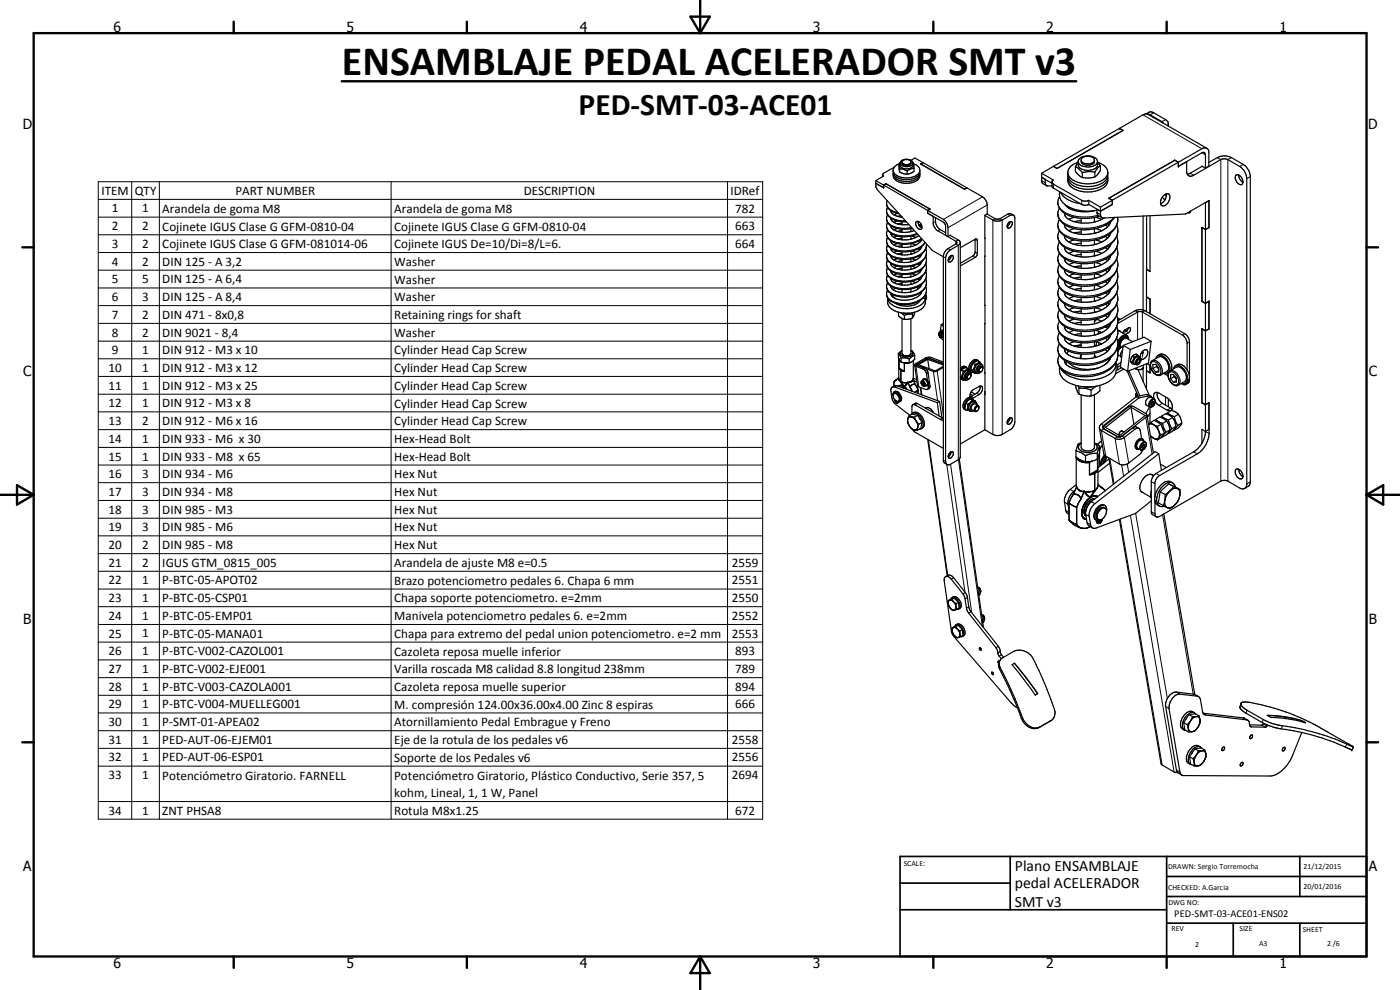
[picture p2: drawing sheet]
<svg xmlns="http://www.w3.org/2000/svg" width="420mm" height="297mm" viewBox="0 0 420 297" stroke-linecap="round" stroke-linejoin="round" font-family="sans-serif">
<defs><g id="words">
<text font-size="12.6" x="102.6" y="22.6">ENSAMBLAJE PEDAL ACELERADOR SMT v3</text>
<text font-size="9.4" x="173.6" y="34.4">PED-SMT-03-ACE01</text>
<g font-size="4.7">
<text x="304.6" y="261.2">Plano ENSAMBLAJE</text>
<text x="304.6" y="266.6">pedal ACELERADOR</text>
<text x="304.6" y="272">SMT v3</text>
</g>
<g font-size="4.2">
<text x="34" y="9.6">6</text>
<text x="104" y="9.6">5</text>
<text x="174" y="9.6">4</text>
<text x="244" y="9.6">3</text>
<text x="314" y="9.6">2</text>
<text x="384" y="9.6">1</text>
<text x="6.8" y="38.7">D</text>
<text x="410.6" y="38.7">D</text>
<text x="7" y="112.9">C</text>
<text x="410.8" y="112.9">C</text>
<text x="7" y="187.1">B</text>
<text x="410.8" y="187.1">B</text>
<text x="7" y="261.4">A</text>
<text x="410.8" y="261.4">A</text>
<text x="34" y="290.4">6</text>
<text x="104" y="290.4">5</text>
<text x="174" y="290.4">4</text>
<text x="244" y="290.4">3</text>
<text x="314" y="290.4">2</text>
<text x="384" y="290.4">1</text>
</g>
<g font-size="3.9">
<text x="30.4" y="58.5">ITEM</text>
<text x="40.5" y="58.5">QTY</text>
<text x="70.7" y="58.5">PART NUMBER</text>
<text x="157.2" y="58.5">DESCRIPTION</text>
<text x="219.2" y="58.5">IDRef</text>
<text x="33.5" y="63.8">1</text>
<text x="42.7" y="63.8">1</text>
<text x="48.7" y="63.8">Arandela de goma M8</text>
<text x="118.3" y="63.8">Arandela de goma M8</text>
<text x="220.6" y="63.8">782</text>
<text x="33.5" y="69.1">2</text>
<text x="42.7" y="69.1">2</text>
<text x="48.7" y="69.2">Cojinete IGUS Clase G GFM-0810-04</text>
<text x="118.3" y="69.2">Cojinete IGUS Clase G GFM-0810-04</text>
<text x="220.6" y="69.1">663</text>
<text x="33.5" y="74.4">3</text>
<text x="42.7" y="74.4">2</text>
<text x="48.7" y="74.5">Cojinete IGUS Clase G GFM-081014-06</text>
<text x="118.3" y="74.5">Cojinete IGUS De=10/Di=8/L=6.</text>
<text x="220.6" y="74.4">664</text>
<text x="33.5" y="79.7">4</text>
<text x="42.7" y="79.7">2</text>
<text x="48.7" y="79.7">DIN 125 - A 3,2</text>
<text x="118.3" y="79.8">Washer</text>
<text x="33.5" y="85">5</text>
<text x="42.7" y="85">5</text>
<text x="48.7" y="85">DIN 125 - A 6,4</text>
<text x="118.3" y="85.1">Washer</text>
<text x="33.5" y="90.3">6</text>
<text x="33.5" y="95.6">7</text>
<text x="42.7" y="90.3">3</text>
<text x="42.7" y="95.7">2</text>
<text x="48.7" y="90.3">DIN 125 - A 8,4</text>
<text x="48.7" y="95.7">DIN 471 - 8x0,8</text>
<text x="118.3" y="90.4">Washer</text>
<text x="118.3" y="95.7">Retaining rings for shaft</text>
<text x="33.5" y="101">8</text>
<text x="42.7" y="101">2</text>
<text x="48.7" y="101">DIN 9021 - 8,4</text>
<text x="118.3" y="101">Washer</text>
<text x="33.5" y="106.3">9</text>
<text x="42.7" y="106.3">1</text>
<text x="48.7" y="106.3">DIN 912 - M3 x 10</text>
<text x="118.3" y="106.3">Cylinder Head Cap Screw</text>
<text x="32.5" y="111.6">10</text>
<text x="42.7" y="111.6">1</text>
<text x="48.7" y="111.6">DIN 912 - M3 x 12</text>
<text x="118.3" y="111.7">Cylinder Head Cap Screw</text>
<text x="32.5" y="116.9">11</text>
<text x="42.7" y="116.9">1</text>
<text x="48.7" y="116.9">DIN 912 - M3 x 25</text>
<text x="118.3" y="117">Cylinder Head Cap Screw</text>
<text x="32.5" y="122.2">12</text>
<text x="42.7" y="122.2">1</text>
<text x="48.7" y="122.2">DIN 912 - M3 x 8</text>
<text x="118.3" y="122.3">Cylinder Head Cap Screw</text>
<text x="32.5" y="127.6">13</text>
<text x="42.7" y="127.6">2</text>
<text x="48.7" y="127.6">DIN 912 - M6 x 16</text>
<text x="118.3" y="127.6">Cylinder Head Cap Screw</text>
<text x="32.5" y="132.8">14</text>
<text x="42.7" y="132.8">1</text>
<text x="48.7" y="132.8">DIN 933 - M6 x 30</text>
<text x="118.3" y="132.9">Hex-Head Bolt</text>
<text x="32.5" y="138.2">15</text>
<text x="32.5" y="143.5">16</text>
<text x="42.7" y="138.2">1</text>
<text x="42.7" y="143.5">3</text>
<text x="48.7" y="138.2">DIN 933 - M8 x 65</text>
<text x="48.7" y="143.5">DIN 934 - M6</text>
<text x="118.3" y="138.3">Hex-Head Bolt</text>
<text x="118.3" y="143.5">Hex Nut</text>
<text x="32.5" y="148.8">17</text>
<text x="42.7" y="148.8">3</text>
<text x="48.7" y="148.8">DIN 934 - M8</text>
<text x="118.3" y="148.8">Hex Nut</text>
<text x="32.5" y="154.1">18</text>
<text x="42.7" y="154.1">3</text>
<text x="48.7" y="154.1">DIN 985 - M3</text>
<text x="118.3" y="154.1">Hex Nut</text>
<text x="32.5" y="159.4">19</text>
<text x="42.7" y="159.4">3</text>
<text x="48.7" y="159.4">DIN 985 - M6</text>
<text x="118.3" y="159.4">Hex Nut</text>
<text x="32.5" y="164.7">20</text>
<text x="42.7" y="164.7">2</text>
<text x="48.7" y="164.7">DIN 985 - M8</text>
<text x="118.3" y="164.7">Hex Nut</text>
<text x="32.5" y="170.1">21</text>
<text x="42.7" y="170.1">2</text>
<text x="48.7" y="170.1">IGUS GTM_0815_005</text>
<text x="118.3" y="170.1">Arandela de ajuste M8 e=0.5</text>
<text x="219.6" y="170.1">2559</text>
<text x="32.5" y="175.3">22</text>
<text x="42.7" y="175.3">1</text>
<text x="48.7" y="175.3">P-BTC-05-APOT02</text>
<text x="118.3" y="175.4">Brazo potenciometro pedales 6. Chapa 6 mm</text>
<text x="219.6" y="175.3">2551</text>
<text x="32.5" y="180.6">23</text>
<text x="32.5" y="186">24</text>
<text x="42.7" y="180.6">1</text>
<text x="42.7" y="186">1</text>
<text x="48.7" y="180.6">P-BTC-05-CSP01</text>
<text x="48.7" y="186">P-BTC-05-EMP01</text>
<text x="118.3" y="180.7">Chapa soporte potenciometro. e=2mm</text>
<text x="219.6" y="180.6">2550</text>
<text x="219.6" y="186">2552</text>
<text x="32.5" y="191.3">25</text>
<text x="42.7" y="191.3">1</text>
<text x="48.7" y="191.3">P-BTC-05-MANA01</text>
<text x="118.3" y="186.1">Manivela potenciometro pedales 6. e=2mm</text>
<text x="118.3" y="191.4">Chapa para extremo del pedal union potenciometro. e=2 mm</text>
<text x="219.6" y="191.3">2553</text>
<text x="32.5" y="196.6">26</text>
<text x="42.7" y="196.6">1</text>
<text x="48.7" y="196.6">P-BTC-V002-CAZOL001</text>
<text x="118.3" y="196.7">Cazoleta reposa muelle inferior</text>
<text x="220.6" y="196.6">893</text>
<text x="32.5" y="201.9">27</text>
<text x="42.7" y="201.9">1</text>
<text x="48.7" y="201.9">P-BTC-V002-EJE001</text>
<text x="118.3" y="202">Varilla roscada M8 calidad 8.8 longitud 238mm</text>
<text x="220.6" y="201.9">789</text>
<text x="32.5" y="207.2">28</text>
<text x="42.7" y="207.2">1</text>
<text x="48.7" y="207.2">P-BTC-V003-CAZOLA001</text>
<text x="118.3" y="207.3">Cazoleta reposa muelle superior</text>
<text x="220.6" y="207.2">894</text>
<text x="32.5" y="212.6">29</text>
<text x="42.7" y="212.5">1</text>
<text x="48.7" y="212.6">P-BTC-V004-MUELLEG001</text>
<text x="118.3" y="212.6">M. compresión 124.00x36.00x4.00 Zinc 8 espiras</text>
<text x="220.6" y="212.6">666</text>
<text x="32.5" y="217.8">30</text>
<text x="42.7" y="217.8">1</text>
<text x="48.7" y="217.8">P-SMT-01-APEA02</text>
<text x="118.3" y="217.9">Atornillamiento Pedal Embrague y Freno</text>
<text x="32.5" y="223.2">31</text>
<text x="42.7" y="223.2">1</text>
<text x="48.7" y="223.2">PED-AUT-06-EJEM01</text>
<text x="118.3" y="223.3">Eje de la rotula de los pedales v6</text>
<text x="219.6" y="223.2">2558</text>
<text x="32.5" y="228.5">32</text>
<text x="32.5" y="233.8">33</text>
<text x="42.7" y="228.5">1</text>
<text x="42.7" y="233.8">1</text>
<text x="48.7" y="228.5">PED-AUT-06-ESP01</text>
<text x="48.7" y="233.9">Potenciómetro Giratorio. FARNELL</text>
<text x="118.3" y="228.6">Soporte de los Pedales v6</text>
<text x="118.3" y="233.9">Potenciómetro Giratorio, Plástico Conductivo, Serie 357, 5</text>
<text x="219.6" y="228.5">2556</text>
<text x="219.6" y="233.8">2694</text>
<text x="118.3" y="239.2">kohm, Lineal, 1, 1 W, Panel</text>
<text x="32.5" y="244.4">34</text>
<text x="42.7" y="244.4">1</text>
<text x="48.7" y="244.4">ZNT PHSA8</text>
<text x="118.3" y="244.5">Rotula M8x1.25</text>
<text x="220.6" y="244.4">672</text>
</g>
<text font-size="3.1" x="352.4" y="275.2">PED-SMT-03-ACE01-ENS02</text>
<g font-size="2.4">
<text x="271.2" y="259.7">SCALE:</text>
<text x="350.6" y="260.8">DRAWN: Sergio Torremocha</text>
<text x="391.2" y="260.6">21/12/2015</text>
<text x="350.6" y="267">CHECKED: A.Garcia</text>
<text x="391.2" y="266.7">20/01/2016</text>
<text x="350.6" y="271.4">DWG NO:</text>
<text x="351.6" y="279.3">REV</text>
<text x="372" y="279.4">SIZE</text>
<text x="391" y="279.6">SHEET</text>
<text x="358.7" y="284.1">2</text>
<text x="377.9" y="283.8">A3</text>
<text x="398.3" y="283.8">2 /6</text>
</g>
</g></defs>
<g fill="none" stroke="#000" stroke-width=".35">
<path d="M335.9 38.5l1.1 .7-19.8 11.3M335.9 38.5l-19.7 11.4M336 38.5l1 .6-19.8 11.4M343.9 34.2l1.3-.6 1 .2 3.8 2.3 .6 .5v1.2M344.1 34.2l18.1 10.3M349.2 37l-4-2.5-1.4-.3-7.8 4.3M350.6 37.3l-.1 .4M262.8 54.2a3.1 3.1 0 0 0 .5 2.8l16.5 18.1 3.3 1.9M262.8 54.2l2.4 1.3M264.9 52.5l.3 .3-2.4 1.4M265.2 55.5v.8M265.2 56.3h.1"/>
<path d="M265.2 55.5v.9l-2.4-1.4 2.4 1.3M265.2 55.5l13.2 7.6M265.9 55.2l13.2 7.5M265.9 55.2l-.7 .3M265.9 55.1v.1M265.9 55.1l-.7 .4M268 51.1l.1 .8M268 52.2a3.3 3.3 0 0 0 3.6 2.3 4.1 4.1 0 0 0 4.4-2M268.1 51.9a3.7 3.7 0 0 0 4 2 3.9 3.9 0 0 0 3.9-2M268.1 51.9l-.1 .3M268.4 50.2a2.02 2.02 0 0 0 1.8 2.9 5.4 5.4 0 0 0 5.6-1.2l.2-.6M268.4 50.2l-3.2 1.8-.3 .4v.6"/>
<path d="M269.8 49.3l.2 1.4M269.9 49.1l-1.5 1.1M270 50.7l1.1 .1 1.1 .5M270 51.6l1.1 .5 1.1 .1M270 50.7v.9M270.1 49a2.47 2.47 0 0 0 4 0v.1M270.1 49l-.3 .2 .2 2.4M270.1 48.9a1.8 1.8 0 0 0 2.6 1.7l1.2-.6 .1-1.2a2.19 2.19 0 0 0-3.9 .2M270.7 48.6v.3M270.8 48.3l.2-.1a1.82 1.82 0 0 1 2.4 .2v.7l-.3 .3-.6 .3h-.9a.91 .91 0 0 1-.8-1.4zM272.2 51.3v.9M273.4 48.1l1.2-.7 2.3 1.4-.6 .3 13.2 7.7"/>
<path d="M273.4 48.8a1.7 1.7 0 0 1-2.6 0M274.1 49.1l.8 .3 1 1 .1 2.6a4.5 4.5 0 0 1-5.4 1.9 2.58 2.58 0 0 1-2.6-2.7M274.1 49.1l.2 1.4M274.3 50.5l-1 .2-1.1 .6M274.3 50.5v.9l-2.1 .8M289.5 56.8l.7-.4 4.7 2.7 1.2 1.5 .2 3.6-.7 .4v6.9M290.1 56.3l-13.1-7.5-.7 .4 13.2 7.6M290.1 56.3v.1M290.1 56.3l-.6 .5M312.6 52l.1 2.9 1.4 .8M312.6 52l3.5 2-.4 .6M314.1 55.8h1.6"/>
<path d="M315.7 55l-3.1-1.8 1.1 .6v1.2l.4 .8M315.7 54.6l.4 .6 8.5 4.9a2.33 2.33 0 0 0 2.2 0M315.7 54.6v1.2l.4 .6 8.8 5.1 1.1 .1 .8-.3M316.1 49.9l1.1 .6M316.1 49.9l-3.5 2.1M316.2 49.9v.1M318 57.5a4.7 4.7 0 0 0 3.8 5 13.8 13.8 0 0 0 7.4 .6M318 59l-.3 .7a2.89 2.89 0 0 0 .3 2.8M318.3 57.7a7.6 7.6 0 0 0 6 3.4M320.5 53.3a3.5 3.5 0 0 0 3.1 3.9 8.5 8.5 0 0 0 8.4-1.7l.4-1 .1-1.2M320.5 51.7a3.7 3.7 0 0 0 3.1 3.9 7.9 7.9 0 0 0 8.4-1.8l.4-.9 .1-1.2M320.5 53a3.3 3.3 0 0 0 3.1 3.4 7.6 7.6 0 0 0 8.7-2.1l.1-1.3"/>
<path d="M322.7 50l1.1 .7 1 1.1M322.7 50v1.5l1.3 1.3 .8 .5M323.5 48.7a3.3 3.3 0 0 0-2.9 3.8 6.3 6.3 0 0 0 6.2 2.7 6.1 6.1 0 0 0 5.5-2.7 2.73 2.73 0 0 0-1.9-3.4l-1-.4M323.5 48.4v1a2.93 2.93 0 0 0 3.8 1.7 2.08 2.08 0 0 0 2.1-2.7M323.5 48.8l-.8 1.2M323.8 47.8a3.8 3.8 0 0 1 5.5 .4 2.24 2.24 0 0 1-2.8 1.9 2.59 2.59 0 0 1-3-1.6zM324.5 48a2.35 2.35 0 0 0 3.8 .4l.2-.1M324.8 47.4a2.53 2.53 0 0 1 3.7 .5v.7a2.6 2.6 0 0 1-3.8 .4l-.2-1zM324.8 51.8v1.5M328.6 51.6v1.5M328.6 51.6a7.2 7.2 0 0 0-3.8 .2M328.6 53.1a7.1 7.1 0 0 1-3.8 .2"/>
<path d="M329.4 48.8l.8 .9M330.2 49.7l-.6 .5-1 1.4M330.2 49.7a2.98 2.98 0 0 1-.6 2.4l-1 1M332.8 59.5h.1M332.8 59.5l1 .6M348.8 59.1l.9 .8M349.2 58.7a1.04 1.04 0 0 1 1.3-.5 1.04 1.04 0 0 1 .6 1.4 2.18 2.18 0 0 1-2.5 2 2.48 2.48 0 0 1 .6-2.9zM349.7 59.9l-.4 .6-1 .6M349.7 58.3l.3 .5M350 58.7l-.3 1.2M350 58.2v.5M352.6 48l-19.8 11.5 1 .6"/>
<path d="M352.6 48.1l1 .6M352.6 48l1 .7M352.6 48v.1M353.6 48.7v1.3l2.5-1.5 .2 3.7M353.6 49.9l7.1-4.1 .6-.1 .3 .2 .2 .6v4M356.3 52.2a1.2 1.2 0 0 0 2 .4l8.5-4.9 1.7 .2 3.8 2.2a5 5 0 0 1 1.9 3.2v92.2l-.7 1.1M360.7 49.9v.1M360.7 49.9l1.1 .6M360.8 49.9l-3.6 2.1-.9 .2M362.2 44.5l-.7-.1-.8 .2-26.9 15.5M362.2 44.5l.5 .5 .1 .6v4.3l-1 .6M362.8 48.7l2.5-1.4a4.5 4.5 0 0 1 4.3 0l3.5 2a4.8 4.8 0 0 1 2.1 3.7v91.6l-.4 1.2-1.3 .8"/>
<path d="M370.9 52.6a1.74 1.74 0 0 1 2.1 1.9 .79 .79 0 0 1-.5 .9 .79 .79 0 0 1-1-.4 1.98 1.98 0 0 1-.6-2.4zM371.8 52.5a2.68 2.68 0 0 0 1.2 2.2M266.3 60.2a2.76 2.76 0 0 0 2.2 3.6l1.3 .3M266.4 62.2a2.71 2.71 0 0 0 2.1 3.8l2.2 .5M266.4 71.2a2.37 2.37 0 0 0 1 3.3M266.4 64.5l-.3 .9 .3 1.3M266.4 69a2.28 2.28 0 0 0 1 3.3M266.4 73.5a2.11 2.11 0 0 0-.1 2.1l1 1.2 2 .8M266.4 75.8l-.3 .6a2.45 2.45 0 0 0 1.4 2.7l1.6 .7 1.6 .3M266.4 78a2.47 2.47 0 0 0 1.1 3.4l1.6 .6 1.6 .3M266.4 66.7l1 1M266.4 69l1.1 1.1"/>
<path d="M266.4 66.7l-.3 1.2 .3 1.1M267.4 67.7l1.1 .6 2.2 .4M267.4 72.3l1.9 .8M267.4 72.6l.9 .9M267.4 65.5a2.68 2.68 0 0 0 2.4 1.8l2.9 .1M267.4 74.5l.1 .6 .8 .7M267.4 74.5l1.7 .8 1.6 .3M267.4 63.2a2.02 2.02 0 0 0 1.9 1.7M267.4 67.7a3 3 0 0 0 3.2 2l2.3-.1 1.5-.4M267.4 70a2.57 2.57 0 0 0 2.8 1.9 7.7 7.7 0 0 0 5.5-1.2M267.4 72.3v.3M267.4 76.8l.1 .6 .8 .6"/>
<path d="M267.4 79v.3M267.4 79.3l.9 1M267.5 70.1a9.1 9.1 0 0 0 7.9 .1M267.6 63.3l-.2 .1M267.6 65.6l-.2 .1M267.6 67.9l-.2 .1M267.6 70.1l-.2 .1M267.6 72.4l-.2 .1M267.6 74.6l-.2 .2M267.6 76.9l-.2 .1M267.6 79.2l-.2 .1M268.3 78l1 .5"/>
<path d="M268.3 75.8l1 .4M269.3 64.9l1.5 .3M269.3 73.1l1.4 .2M269.3 77.6l1.8 .3 2.3-.3M269.3 79.9l-1 .4M269.3 77.6l-1 .4M269.3 75.3l-1 .5M269.3 73.1l-1 .4M269.3 70.8l-1 .4M269.3 68.5l-1 .5M269.3 66.3l-1 .4M269.3 64l-1 .5"/>
<path d="M270.4 64.7l-1.1 .2M270.7 66.5h1.3M270.7 73.7l-1.4 .3M270.7 71.5l-1.4 .2M270.7 65.1v.1M270.7 66.5v.9M270.7 68.7v1M270.7 71v.9M270.7 73.3v.9M270.7 75.6v.9M270.7 77.8v.9M270.7 67l-1.4 .2"/>
<path d="M270.7 69.2l-1.4 .2M270.7 76l-1.4 .2M270.7 78.3l-1.4 .2M273.4 68.6v.9M273.4 70.9v.9M273.4 73.1v.9M273.4 75.4v.9M273.4 77.6v.9M273.4 79.9v.9M273.4 69.4h.2M273.4 71.6l.2 .1M273.4 73.9l.2 .1"/>
<path d="M273.4 76.2h.2M273.4 78.4l.2 .1M273.6 73.1l1.2 .4M273.6 79.8l1.2 .5M273.6 77.6l1.2 .4M273.6 75.3l1.2 .5M273.6 70.8l1.2 .4M273.6 68.5l.3 .1M273.8 68.5l-3.1 .2M275 66.5h.1a1.52 1.52 0 0 1 1.3 2.3 1.62 1.62 0 0 1-1.4-2.3zM275.5 79.2l-2.2 .7-2.6 .2M275.5 66.4a1.96 1.96 0 0 0 1.2 2"/>
<path d="M275.5 72.4l-2.2 .8-2.6 .1M275.5 72.4l.5 .3M275.5 74.6l.5 .3M275.5 76.9l.5 .3M275.5 79.2l.5 .3M276 74.4a8.7 8.7 0 0 1-5.3 1.2M276 78.9l-.5 .3M276 78.9l.3 .3M276 76.6l.3 .3M276 74.3l.3 .3M276 72.1l.3 .3M276 67.6l.3 .3"/>
<path d="M276.3 72.4a7.3 7.3 0 0 1-8 1.1M276.3 79.2a6.9 6.9 0 0 1-7 1.5M276.3 74.6a7 7 0 0 1-7 1.6M276.5 67.3l-.7 .4M276.6 67.5l-.5 .6M276.6 71.7l-1.1 .7M276.7 78.4l-.4 .8M276.7 76.2a5.5 5.5 0 0 1-5.7 2.5l-1.7-.2M276.7 73.9l-.4 .7M276.7 71.7l-.4 .7M277.7 72.8l-1.7 1.6M277.8 79.1l-.7 1.1-1.1 1"/>
<path d="M277.8 74.6l.2 .8-.2 1.5M277.8 76.9l.2 .7-.2 1.5M277.8 79.2l.2 .7-.2 1.5M277.8 76.9l-.7 1.1-1.1 .9M278 73.2a4.5 4.5 0 0 1-4 4.3l-.6 .1M278.4 64l1.7 .9v2.2a3.3 3.3 0 0 0 1.4 2.2l5.4 3.1 .3 .4-.2 .3-3 1.8-.9 1.8v61.6l.3 .6 .9 .5M278.4 63.1v.9M278.4 63.9v.1M278.4 63.2v.8l5 2.9 .4 .8v2.9l.7 .4M278.4 63.2l4.7 2.6a3.3 3.3 0 0 1 1.4 2.5v2.7M279.1 62.7l-.7 .4M279.1 62.7l-.7 .5"/>
<path d="M280.7 65.3v1.1a3.1 3.1 0 0 0 1.4 2.5l1.7 .9M285.1 77l.5-.4 .4 .2a1.44 1.44 0 0 1-.8 1.8 .78 .78 0 0 1-.7-.6 .78 .78 0 0 1 .4-.9zM285.1 70.6l2.7 1.5 .4 .6v64.4l-.4 .7-2.6 1.5a.89 .89 0 0 1-1 .1 .89 .89 0 0 1-.4-.9v-61.1a3.2 3.2 0 0 1 1.4-2.4l2.4-1.4 .6-.7M285.2 70.6l-.7 .4M285.2 70.6h.1M285.4 76.7l-.1 .6-.7 .8M292.6 71.8l.5-.1 .2 .4-.1 4.5-.6 .7-4.4 2.5M292.6 71.8v4l-.2 .6-4.2 2.6M292.6 71.8l-4.4 2.5M295.6 64.6l3.3 1.7 1.6-.1 2.6-1.6a.89 .89 0 0 1 1.1 0 .89 .89 0 0 1 .4 .9v61l-.4 1.3-.8 1-2.6 1.5a3 3 0 0 1-2.8 0l-2.4-1.4M295.6 71.5h.1M295.6 76.9v20.3"/>
<path d="M295.6 71.5v5.4M295.6 76.8v.1M296.2 64.2l3 1.6 .7-.1 2.8-1.6h.6l.9 .5M302.6 66.9l.3-.3a.54 .54 0 0 1 .7-.1 .54 .54 0 0 1 .2 .7 1.04 1.04 0 0 1-1.5 1v-.6zM303.1 66.5l-.1 .6-.8 .9M318 76a3.7 3.7 0 0 0 2 5.3 13.4 13.4 0 0 0 8.9 .8M318 62.5a3.5 3.5 0 0 0 1.6 5l2.2 1 2.7 .4M318 65.8a3.1 3.1 0 0 0 0 3.4M318 69.2a7.5 7.5 0 0 0 5.3 3 13.9 13.9 0 0 0 8.4-1.2M318 69.3a4 4 0 0 0 2.7 5.5l.9 .3a14 14 0 0 0 7.3 .3M318 72.6a3.8 3.8 0 0 0 2.4 5.5 13.4 13.4 0 0 0 8.5 .6M318 79.4a3.8 3.8 0 0 0 2.4 5.4l.7 .4a14.2 14.2 0 0 0 7.3 .4l.5-.1"/>
<path d="M318 62.5l.3 .4a7.8 7.8 0 0 0 5.5 2.5l3.1 .1 3.1-.6M319.5 77.6a2.64 2.64 0 0 0 2.3 2.3 11.4 11.4 0 0 0 10.2-1.3l.9-.9M319.5 64v.3M319.5 67.4a2.97 2.97 0 0 0 2.5 2.4l2.5 .5M319.5 70.8v.4M319.5 74.2a2 2 0 0 0 1.3 1.8M319.5 71.2a5.2 5.2 0 0 0 4.3 2.4l.7 .1M319.5 64.3l.5 .9 .8 .6M319.6 61.4a7.2 7.2 0 0 0 5.3 2.1l3.6-.3M319.7 64.1l-.2 .2M319.7 67.6l-.2 .1M319.7 71l-.2 .1"/>
<path d="M319.7 74.3l-.2 .2M319.7 77.7l-.2 .2M320.5 61.9l.6 .8M320.8 65.8l1.6 .7M320.8 76l1.5 .7 2.2 .4M320.9 62.4l-.1 .1M322.4 65.2l-1.6 .6M322.4 78.7l-1.6 .7M322.4 75.4l-1.6 .6M322.4 72l-1.6 .6M322.4 68.6l-1.6 .7M324.5 65.5v1.4"/>
<path d="M324.5 68.9v1.4M324.5 72.3v1.4M324.5 75.7v1.4M324.5 79.1v1.4M324.5 66.2l-2.1 .3M324.5 69.6l-2.1 .3M324.5 73l-2.1 .3M324.5 76.4l-2.1 .3M324.5 79.8l-2.1 .3M326.8 60.1l3.5 2M326.8 61.3l3.5 2.1M326.8 60.1v1.2"/>
<path d="M328.5 65.3v1.3M328.5 68.6v1.4M328.5 72.1v1.3M328.5 75.4v1.4M328.5 78.8v1.4M328.5 66.5h.3M328.5 69.8l.3 .1M328.5 73.2l.3 .1M328.5 76.6l.3 .1M328.8 78.7l1.8 .7M328.8 75.4l1.8 .6M328.8 72l1.8 .6"/>
<path d="M328.8 68.6l1.8 .7M328.8 65.2l1.8 .6M330.3 63.4l-1.1-.6 .2 1.6 1.3 .9M330.3 62.1l.1 2.8 .3 .4 .4 .1 24.7-1.2 7.1-4v8.1M331.5 65.4a11.5 11.5 0 0 1-9.1 1.1M331.7 67.6l.7 .4M331.7 71l.7 .4M331.7 74.3l.7 .5M331.7 77.7l.7 .4M332.4 73.9l.4 .4M332.4 70.5l-.7 .5M332.4 77.3l-1.2 .7-2.3 .7"/>
<path d="M332.4 77.3l.4 .4M332.4 70.5l.4 .5M332.4 67.1l.4 .5M333.4 66.4a12.9 12.9 0 0 1-8.9 2.5M333.4 69.8l-.8 1.5-1.9 1.3a10.4 10.4 0 0 1-4.2 1.1h-2M333.4 76.6l-.5 1.1M333.4 73.2a6.8 6.8 0 0 1-6.2 3.8l-2.7 .1M333.4 66.4a7.2 7.2 0 0 1-6.5 3.9h-2.4M333.8 60.1v1.2l-3.5 2.1M333.8 60.1l-3.5 2M334.5 65.2l-1.1 1.2M335.1 74.3a4.8 4.8 0 0 1-1.9 5.9l-1.6 1-2.7 .9"/>
<path d="M335.1 67.6a4.9 4.9 0 0 1-1.9 5.8l-2.4 1.4-1.9 .6M335.1 71a5.2 5.2 0 0 1-2.7 6.3M335.1 77.7a4.8 4.8 0 0 1-1.9 5.9l-2 1.2-2.3 .7M335.4 65.2a5.4 5.4 0 0 1-3 5.3M343.1 64.8v28.2M344.1 64.8v16l1 .6M345.1 64.7v16.7l-1-.5M357.3 63.3l-.4 .6-.5-.1M361.7 60.8l.1 .1M361.8 68.9l-1.1-.7v22.2M361.8 60.9v30.1M362.7 60.2h.1"/>
<path d="M362.8 68.2l.1 .1M362.8 68.2l-1 .7M362.8 60.2v8M362.8 60.2l-1 .7M362.9 68.3l-1.1 .6M266.4 80.3a2.35 2.35 0 0 0 1.1 3.4l1.6 .6 1.6 .3M266.4 89.4a3 3 0 0 0 .5 2.6 6 6 0 0 0 4.3 2M266.4 82.5l-.3 1.4 .3 1M266.4 87.1a2.4 2.4 0 0 0 1.1 3.3l1.3 .6M266.4 84.9l.9 .9 1.2 .6 2.2 .5M267.4 83.6l.1 .6 .8 .6M267.4 88.1a1.6 1.6 0 0 0 1.2 1.4"/>
<path d="M267.4 81.3v.3M267.4 81.6l.9 .9M267.6 81.4l-.2 .1M267.6 83.7l-.2 .1M267.6 86l-.2 .1M267.7 88.9v-.6l.9 1.2M268.3 84.8l1 .5M268.3 82.5l1 .5M268.3 80.3l1 .4M268.7 86.4l-.6 .6M269.3 84.4l-1 .4M269.3 82.1l-1 .4"/>
<path d="M269.7 93.7v1.1l1 .7M270.3 93.9l1.1 .7M270.7 95.5v10.5a1.65 1.65 0 0 0 2.7 .2v-10.6M270.7 95.5l.7 .3M270.7 80.1v.9M270.7 82.3v1M270.7 84.6v.9M270.7 86.9v.9M270.7 87.6l-.1 .2M270.7 80.5l-1.4 .2M270.7 82.8l-1.4 .2M270.7 85l-1.4 .3"/>
<path d="M271.1 93.9l.1 .1M271.2 94h1.7M271.2 94h.2M271.4 94h.1M271.4 94.6v1.2M272.9 94h-1.5M273.4 82.2v.9M273.4 84.4v.9M273.4 86.7v.9M273.4 80.7h.2M273.4 83h.2M273.4 85.2l.2 .1"/>
<path d="M273.6 84.4l1.2 .4M273.6 82.1l1.2 .4M273.8 94.2l-1.5 .1-.9 .3M273.8 95.4l-1.2 .4h-1.2M273.8 94.2v1.2M274 93.8l-.2 .4M274.5 93.7l-.7 1.7M275 86.2l.6 .4M275.5 83.7l-2.2 .8-2.6 .1M275.5 86l-2.2 .7-2.6 .2M275.5 81.4l.5 .3M275.5 83.7l.5 .3"/>
<path d="M275.5 86l.5 .2M276 81.2l-2 .8-3.3 .3M276 85.6l-.5 .4M276 85.6l.3 .4M276 83.4l.3 .3M276 81.2l.3 .2M276.2 90.1a5.8 5.8 0 0 1-7.4 .9M276.3 83.7a6.9 6.9 0 0 1-7 1.6M276.4 87.7v.4M276.7 85.2l-.2 .5a6.9 6.9 0 0 1-8.2 1.4l-.8-.7-.1-.5M276.7 87.5a4.8 4.8 0 0 1-4.8 2.5h-1.4l-1.9-.5M276.7 82.9l-.4 .8"/>
<path d="M276.7 80.7l-.1 .2a4.9 4.9 0 0 1-3.8 2.3l-1.4 .1-2.1-.3M277.4 89a.54 .54 0 0 1 .6 .4 .54 .54 0 0 1-.3 .6 3.2 3.2 0 0 1-2.7 3.5l-2.1 .5M277.7 89.6a5 5 0 0 1-5.3 3 6.2 6.2 0 0 1-5.9-2.6l-.1-.3M277.8 83.7a4.1 4.1 0 0 1-3.5 5l-.3 .1a8.7 8.7 0 0 1-6.7-.8l-.2-.1a2.23 2.23 0 0 1-.7-3.1M277.8 86a4 4 0 0 1-3.2 4.8l-2.6 .6h-1.7l-1.5-.4M277.8 81.4l.2 .8-.2 1.5M277.8 81.4l-.2 .4a4.3 4.3 0 0 1-2.1 1.9M277.8 83.7a4 4 0 0 1-1.8 1.9M277.8 88.2l.2 1.5M282 99.8a.92 .92 0 0 1 .5 1.4M282 99.8l-.2 .1M282.2 99.4l-.2 .4"/>
<path d="M282.3 99.3l.8 .4M282.3 99.3l-.1 .1M282.3 99.3l.3-.2 .5 .2M282.5 97.4l.6 .5M282.5 97.4l-.3 2M283.1 99.7v.2M283.1 99.7h.1M283.1 97l-.6 .4M295.6 97.1v14.8M318 89.6a3.9 3.9 0 0 0 2.7 5.6 13.3 13.3 0 0 0 9.6 .1l2.1-1M318 82.8a3.7 3.7 0 0 0 2 5.3 13.2 13.2 0 0 0 8.9 .8M318 86.2a3.7 3.7 0 0 0 2.4 5.4l1.6 .6a15.2 15.2 0 0 0 6.9 .1"/>
<path d="M318 93a4 4 0 0 0 2.7 5.6l.9 .3a14 14 0 0 0 7.3 .2M318 96.4a3.8 3.8 0 0 0 2.4 5.4 13.4 13.4 0 0 0 8.5 .7M319.5 80.9l.4 1.2 .9 .7M319.5 84.3a3.5 3.5 0 0 0 3.1 2.6l1.9 .3M319.5 87.8l.4 1.1 .9 .7M319.5 91.1a3.1 3.1 0 0 0 2.8 2.5l2.2 .4M319.5 94.5a3.1 3.1 0 0 0 2.8 2.5l2.2 .5M319.5 97.9l.4 1.2 .9 .7M319.7 81.1l-.2 .2M319.7 84.5l-.2 .2M319.7 87.9l-.2 .2M319.7 91.3l-.2 .2"/>
<path d="M319.7 94.7l-.2 .2M319.7 98.1l-.2 .2M320.8 99.8l2.1 .8 1.6 .2M320.8 89.6l1.8 .7 1.9 .4M320.8 82.8l1.8 .8 1.9 .3M322.4 99.1l-1.6 .7M322.4 95.7l-1.6 .7M322.4 92.3l-1.6 .7M322.4 88.9l-1.6 .7M322.4 85.5l-1.6 .7M322.4 82.2l-1.6 .6M324.5 82.5v1.4"/>
<path d="M324.5 85.9v1.3M324.5 89.3v1.4M324.5 92.6v1.4M324.5 96.1v1.4M324.5 99.4v1.4M324.5 83.1l-2.1 .4M324.5 86.5l-2.1 .4M324.5 90l-2.1 .3M324.5 93.3l-2.1 .3M324.5 96.7l-2.1 .3M328.5 82.2v1.4M328.5 85.6v1.4"/>
<path d="M328.5 89v1.3M328.5 92.4v1.4M328.5 95.8v1.4M328.5 99.2v1.3M328.5 80l.3 .1M328.5 83.4l.3 .1M328.5 86.8l.3 .1M328.5 90.2l.3 .1M328.5 93.6h.3M328.5 97l.3 .1M328.8 99.1l1.8 .7M328.8 95.7l1.8 .7"/>
<path d="M328.8 92.3l1.8 .7M328.8 88.9l1.8 .7M328.8 85.5l1.8 .7M328.8 82.2l1.8 .6M329.1 95.8l-.6 .8M330 99.5l-.6 .7M331.7 81.1l.7 .4M331.7 84.5l.7 .5M331.7 87.9l.7 .4M331.7 91.3l.7 .4M331.7 94.7l.7 .4M331.7 98.1l.7 .4"/>
<path d="M332.4 87.5l-2.1 1-1.4 .4M332.4 97.7l.2 .2-.6 .3zM332.4 94.3l.4 .4M332.4 90.8l.4 .5M332.4 87.5l.4 .4M332.4 84.1l.4 .4M332.4 80.7l.4 .4M332.6 97.9l.2 .2M332.9 98a9.9 9.9 0 0 1-8.4 2.8M332.9 94.7l-.9 .8-1.3 .8a10.4 10.4 0 0 1-4.2 1.2h-2M332.9 87.9l-.5 .5a9.7 9.7 0 0 1-5.9 2.3h-2M332.9 84.5l-.3 .3a10.1 10.1 0 0 1-6.4 2.5l-1.7-.1"/>
<path d="M332.9 81.1l-.9 .9a10.9 10.9 0 0 1-7.5 1.9M333.4 93.6l-.5 1.1M333.4 96.9l-.5 1.1M333.4 90.2a7.1 7.1 0 0 1-6.2 3.8h-2.7M333.4 86.8l-.5 1.1M333.4 83.4l-.5 1.1M333.4 80l-.5 1.1M335.1 81.1a5.3 5.3 0 0 1-2.7 6.4M335.1 84.5a4.9 4.9 0 0 1-1.9 5.8l-2 1.2-2.3 .8M335.1 87.9a5 5 0 0 1-2.7 6.4M335.1 91.3a4.9 4.9 0 0 1-1.9 5.9l-2.4 1.3-1.9 .6M335.1 94.7a5.2 5.2 0 0 1-2.7 6.3"/>
<path d="M335.1 98.1a4.8 4.8 0 0 1-1.9 5.8 13.2 13.2 0 0 1-13.9 .7 3.5 3.5 0 0 1-1.3-4.8M335.4 95.3l.8 .5M335.4 97.1l6-3.5 1.1-.1 12.4 7a3.6 3.6 0 0 1 1.4 2.2v8.3M335.4 99.1l.9 .4M335.4 95.9h.6M335.5 96.3l5.2-3.1a3.2 3.2 0 0 1 2.9 0l11.9 6.9a3.2 3.2 0 0 1 1.5 2.5v11.4l-.3 .9-.8 .5M335.5 99.1l2.6 1.5M337.9 98.8v.6M338.6 98.4l-.5 .9-1.1 .6v-.2a2.32 2.32 0 0 1 1.7-1.3l.3-.1a.86 .86 0 0 1 .3 .9 .86 .86 0 0 1-.6 .6l-1 .6M344.1 80.9v8.2l1 .6v4.4M344.1 89.2v4.3M344.1 89.2l1 .6"/>
<path d="M344.2 89.1l-.1 .1M344.2 80.8l-.1 .1M360.7 98.6v22.3M360.7 90.3l1.1 .7M360.7 98.7h.1M360.7 98.7l1.1 .6M360.7 90.4l1.1 .7M360.7 98.6l1.1 .6M360.8 90.4h-.1M361.8 91l1.1-.7v8.4M361.8 91.1v8.1M361.8 99.3v22.1"/>
<path d="M361.8 91.1l1-.7v8.2M362.8 98.7h.1M362.8 98.6l-1 .6M362.9 98.7l-1.1 .6M267.8 116.2l.8-.5h.6l12.8 4.7M268 118.7a.83 .83 0 0 1 .4-1.2 .83 .83 0 0 1 1.1 .4 2.33 2.33 0 0 1 .7 2.5M268.1 118.3a1.09 1.09 0 0 1 1.6 .8l.2 .5a.65 .65 0 0 1-.3 .8 .65 .65 0 0 1-.8-.2l-.6-.8zM268.3 118.1a1.35 1.35 0 0 1 1.4 .3 1.35 1.35 0 0 1 .4 1.4l-.4 .6M268.3 117.6a1.47 1.47 0 0 1 2.1 1.3l.2 .8-.4 .7M268.6 119.9l.2 .8M269.4 113.6l-1.1 1v1.3M269.6 106.1l.8 1.3"/>
<path d="M269.6 106.1l.1 1.4 .7 1.1M269.7 107.7v5.9l.1 .4 .6 .5M269.7 113.2l-1 1M269.8 110.5l.2 .3M269.8 108v2.5M269.8 107.6v.4M269.8 110.5l1.6 .9M269.8 108l.2 .2M269.8 115.8l-.1 .1M269.8 115.7l-.1 .2M269.9 115.7l-.1 .1M269.9 114.1l1.2 1.6"/>
<path d="M270 110.8l.8 .5M270 110.8l1.4 .6M270.4 111v3.5M270.4 114.5l.7 1.2M270.4 114.5l.8 .3h1.2M270.4 107.4h.9l1.6 .3M270.4 107.4v1.2M270.4 108.6l2.2 .3M270.4 115.6l.3 .1M270.6 116.2l.7 .3M270.7 115.7h.2M270.7 115.7h-.9"/>
<path d="M270.7 105.3a.85 .85 0 0 0-.5 .9 .85 .85 0 0 0 .8 .7l1.6 .2a1.04 1.04 0 0 0 1.1-.5 1.04 1.04 0 0 0-.1-1.2l-.2-.1M270.7 105.2l-1.1 .9M270.8 115.8l-.6-.1-.4 .3M270.9 115.7l.3 .2M271.1 111.3l.3 .1M271.1 115.9l.3 .1M271.1 115.9l.5 .3M271.3 108.8l.1 .2M271.4 116l.3 .2M271.4 109h.9M271.4 109v2.4M271.5 116.1l.4 .4"/>
<path d="M271.7 116.2l.2 .3M271.7 116.3l.2 .2M271.9 115.5l-.8 .2M271.9 116.5l.2 .3M272.1 115.3l-.2 .2M272.4 114.7l.3 .1M272.4 114.7l.7 1.5M272.4 114.7v.1M272.4 114.8l-.3 .5M272.9 108.9h-.4M272.9 107.7v1.2M273 114.7l-.3 .1"/>
<path d="M273.1 116.2l.7 1.2M273.4 105.2h.3l.8 1.4M273.8 114.3l-.8 .4M273.9 114.1l-.9 .6M274 113.8l.6 1.5M274 113.8a1.34 1.34 0 0 1-1.3 1M274.1 108.2l-.1 5.6M274.1 108.2l-1.2 .7M274.1 113.5l1 .4M274.2 114.2l1 .4M274.5 106.6l-1.6 1.1M274.5 106.6v1.2l-.4 .4"/>
<path d="M274.5 109.6l.9 6.2 2.4 1h.5M274.5 109.6l2.6 1.2 .6 .5 .3 .7 .3 2.1M274.6 115.3l-1 .2-.5 .7M274.6 115.3l.9 1.7M275.2 109.3l.1 .3M275.2 109.3l.2 .3M275.3 109.6l5.2 1.9 2.6-1.3M275.4 109.6l2.3 .9 .7 1 .7 4.7-.8 .6M275.5 109.2l-.3 .1M275.5 117v1M275.5 117l-1 .7M276.2 116.2l.3 2.2"/>
<path d="M276.7 115.1l.3 .4M277 114.9l.3 .4M277 114.9l-.3 .2M277.1 114.8l.3 .3-.1 .4h-.3M277.1 114.8l-.3-.1-.1 .4M277.1 114.8l-.1 .1M277.1 113.7a1.39 1.39 0 0 1 1.4 1.9M277.1 113.7l-.2 .4M277.1 113.7a1.18 1.18 0 0 1 1.6 1.1l-.2 .8M277.3 115.3h.1M277.3 115.3l-.3 .2M278 107.7l-.1 .1"/>
<path d="M278 107.7l.9-.2 4.2 1.6M278.1 107.7l-2.9 1.6M278.2 107.7l.6-.1 4.3 1.6M278.4 107.8l.4 2.8M278.4 107.8l-2.8 1.6 5.1 1.9 2.4-1.4M278.4 107.8l4.7 1.7M278.5 115.7h-.7M278.5 115.6l-.2 .1M278.5 115.6l.1 .6-.3 .6M278.5 115.6v.1M281.9 100.1a.46 .46 0 0 1 .6 .3 .46 .46 0 0 1-.2 .6l-.5-.5zM282 100.2l.5 .3-.1 .4-.4-.2z"/>
<path d="M282 101l-.1 .1 1.2 .9M282.2 100.8h.1M282.8 101.1l.3 .1M283.1 108.6l-3.6-1.3-.9-.1-.8 .2-2.9 1.7-.4 .5M283.1 100.6a.94 .94 0 0 0-.9-1l-.6 .6 .5 .9 .4 .1M283.1 100.8l-.5 .4M283.1 101.1v.1M283.1 101.2h.1M288.2 113.4l.9 .7M288.2 113l.2 .2M288.2 113.7h.3M288.4 113.2l.7 .9"/>
<path d="M288.5 111l-.3 .6M288.5 111l.6 .4M289.1 111.4l-.7 1.8M289.5 114l-.4 .1M289.9 113.6l.3 .2M290 110.2l-.9-.3-.9 .5M290.3 110.5a1.21 1.21 0 0 0-1.2-.4 1.21 1.21 0 0 0-.9 1M290.4 110.6a1.45 1.45 0 0 0-1.8 .3l-.1 .1M290.4 110.6l-1.3 .8M290.4 110.6l1.1 1M290.9 113.6l-.7 .2M290.9 111.9l.3 .1"/>
<path d="M290.9 111.2l.1 .2M291.2 118.2l.7 .5M291.2 119.1l-.1-.7 .5-1 2.2-1.4a.65 .65 0 0 1 .8-.1 .65 .65 0 0 1 .3 .7l-.2 .7-.7 .9-2.3 1.3M291.2 119.1v.2M291.2 119.7l1.6 .7M291.2 119.7l-1.3 1.3M291.2 119.7l.5 .3M291.2 111.5l-.5-.3a1.74 1.74 0 0 0-1.5 2.5l.5 .3M291.4 110.8l.6 1 .6 .3M291.4 110.8l.5 .3M291.4 112.5l-.1-.3a1.03 1.03 0 0 0-1.3 1.3l.2 .3M291.4 112.6a.73 .73 0 0 0-.1-1 .73 .73 0 0 0-.9 0 1.57 1.57 0 0 0-.6 2.5l1-.4"/>
<path d="M291.4 112.6l-.1-.3h-.4l-.5 .6v.7h.5M291.4 112.5l-.1 .7-.4 .4M291.5 117.6l1.1 .7M291.7 119.5a2.29 2.29 0 0 0-2.3 2.1v.9l.4 .5M291.7 119.5l-.3-.2a2.35 2.35 0 0 0-2 3.5l.4 .2M291.7 119.5l.4 .5M291.9 111.1l.7 1M292 109l-.6 1.8M292 109l.6 .3M292.6 109.3l-.7 1.8M293.1 111.9l-.5 .2M293.4 111.5l.3 .3"/>
<path d="M293.5 108.2a1.88 1.88 0 0 0-2.6 1.5v1.4M293.8 108.5a1.19 1.19 0 0 0-2 .4l-.5 .9a1.21 1.21 0 0 0 .7 1.9M294 108.6l.6 .7M294 108.6l-1.4 .7M294 108.6l-.6-.4-1.4 .8M294.1 115.8v1l-.6 .9-2.3 1.3M294.2 111.7a1.1 1.1 0 0 0 .5-1.7 1.15 1.15 0 0 0-.9 1.8h.3M294.2 111.7l-.1 .1M294.3 111.6l-.2 .1a.75 .75 0 0 1-.1-1 .75 .75 0 0 1 .9-.3v.1a.88 .88 0 0 0-.3-1.1 1.76 1.76 0 0 0-1.5 2.5l.4 .2 .6-.3M294.3 111.6l-.2 .2M294.5 109.9l.2 .1M294.7 109.4a1.32 1.32 0 0 0-2.1 .9 1.12 1.12 0 0 0 .6 1.7"/>
<path d="M295.6 111.9v6.5M295.6 117.5v11.4M318 110a4.8 4.8 0 0 0 3.8 5.3l2.6 .7h3.5M318 103.2a3.7 3.7 0 0 0 2 5.2M319.5 108.1a3.1 3.1 0 0 0 2.8 2.5l1.8 .4h2.4a7.6 7.6 0 0 0 6.2-2.8l.2-.7v.6M319.5 101.3a3.1 3.1 0 0 0 2.8 2.5 11.6 11.6 0 0 0 7-.1M319.5 104.7a3 3 0 0 0 2.8 2.5l2.2 .4M319.7 101.5l-.2 .1M319.7 104.9l-.2 .1M320 108.4v.9M320.6 108.7a8.8 8.8 0 0 0 9 1.7M320.7 105.4l-.5 .7"/>
<path d="M322.4 103.8l2.1-.3-1.6 .5M322.4 102.5l-1.6 .7M322.9 115.6v.8l.9 1.8M323.6 115.8l.2 .7M323.8 116.5h1.8l1.8 .5M323.8 118.2l1.8 .5 1.8 .1M323.8 116.5v1.7M324.5 102.8v1.4M324.5 106.2v1.4M324.5 106.5l-.3 .6 .2 .5M324.5 100.1l-2.1 .4M325.2 116l2.2 .1"/>
<path d="M327.4 116.1h.1M327.4 117v1.8M327.9 116l-.5 .1M328.5 118.4v16a2.6 2.6 0 0 1-3.8 .3l-.2-.5v-15.7M328.5 102.6v1.3M328.5 106v1.3M328.5 118.4l-1.1 .4M328.5 106.5l.2 .8M328.5 103.5l.8 .2M328.5 100.4l.3 .1M328.8 102.5l1 .3M329 102.6v1.1"/>
<path d="M329.1 115.8l-1.7 1.2M329.8 102.8l.8 .4M329.8 102.8v.7M330.1 115.6v1.7l-1.6 1.1M330.5 103.1l-.1 .2M331.7 104.9l.6 .6M331.7 101.5l.7 .4M332.4 101l-1.2 .7-2.3 .8M332.4 104.4l.4 .5M332.4 101l.4 .5M332.9 101.5l-1.4 1.2-2.2 1M333 108.1l-1.4 1.2"/>
<path d="M333.4 103.8a5.9 5.9 0 0 1-4.4 3.4l-1.8 .4h-2.7M333.4 107.1l-.4 1M333.4 100.4l-.5 1.1M334.9 108.7a4.2 4.2 0 0 1-3.1 4.3 12.4 12.4 0 0 1-12.8-1.5l-.8-1.1M335 109.1v2.1a5.1 5.1 0 0 1-4.5 4.3l-2.6 .5M335.1 101.5a4.8 4.8 0 0 1-1.9 5.8 13.2 13.2 0 0 1-13.2 1.1M335.1 104.9a5.6 5.6 0 0 1-3.9 7 12.8 12.8 0 0 1-12.5-1 3.5 3.5 0 0 1-.7-4.3M335.3 104.4l.4 .3M335.3 104.5v1M335.4 104.2l.4 .6M335.5 106.4l.9 .6M336.1 104.4l-.4 .4-.3 1"/>
<path d="M336.3 109.6l-.9 .6M336.4 107l.2 .5M336.5 108.8l-1.1 .5v1.7l1.1-.6M336.9 105.1l-.5 1v.9M337 104.2l-.9 .2M337.1 103.6l-.9 6.6 2.2 1.2M337.1 103.6l2.1 1.3M337.3 110.7l-2.5 1.4M338.3 111.4h.1M338.3 111.4l3.3 7.5M338.4 101.1a2.18 2.18 0 0 0-2.7 2.3l.4 1.1M338.5 101.3a1.17 1.17 0 0 0-1.1-.5 1.17 1.17 0 0 0-.9 .8 2.28 2.28 0 0 0-.5 3"/>
<path d="M338.5 111.3l.5 .5 3.1 6.9M338.6 101.4a1.13 1.13 0 0 0-.9-1 1.13 1.13 0 0 0-1.2 .7l-1.1 1.5M338.6 101.4l.1 .5M338.6 101.4a1.23 1.23 0 0 0-2 .6 2.34 2.34 0 0 0-.5 2.4M339.2 104.9l-.8 6.5M339.2 108.3l.5 .7 .6 .4M339.2 108.3l.6 .3M339.8 108.6l.5 .8M339.8 106.9l-.6 1.4M339.8 106.9l.5 .3M339.9 102.5l-1.8-1a1.88 1.88 0 0 0-1.6 2.7M340.1 109.1h.1"/>
<path d="M340.3 107.2l-.5 1.4M340.8 109.2l-.5 .2M341.1 118l-.3 .5M341.1 119l.7 .4M341.1 119l-10.6 8.3-.5 .6-.1 .5M341.2 117.9l-.4 .5 .1 .6M341.3 108.1l.5-.4a.72 .72 0 0 1 .2 .9 .72 .72 0 0 1-.9 .3zM341.3 108.2l.6-.3a.66 .66 0 0 1 0 .7 .66 .66 0 0 1-.6 .3zM341.4 106.5l.6 .8M341.4 106.5l-1.1 .7M341.4 106.5l-.5-.3-1.1 .7M341.4 118.4l-.2 .5"/>
<path d="M341.5 110.9l3.4 7.6M341.8 119.4l3-.6 .6 .1 .4 .5M341.8 119.4l-10.8 8.5-.1 .4 .3 .4 4.5 2.4M342.2 107.4l-.6-.3a1.32 1.32 0 0 0-1.1 2l.5 .3M342.6 105.8l.4-.5a.91 .91 0 0 1 1.2-.3 2.01 2.01 0 0 1-1.4 2.8l-.4-.1M342.6 105.8l-.4 1a1.73 1.73 0 0 1-1.1 2.6 1.27 1.27 0 0 1-.1-1.3 1.27 1.27 0 0 1 1.2-.7l.1 .2M343 105.7l-.2 1.4M343.1 105.7l-.3-.2v.2l-.2 .1M343.1 105.7l-.6 .3M343.1 110.5a1.91 1.91 0 0 1-2.5 0M343.2 109.5l-.1 4.9M344.1 109.1v7.7"/>
<path d="M344.1 111.3l1 .5M344.2 111.3h-.1M344.2 109.1l1 .6M345.1 109.6v2.3l-1-.6M345.4 118.9l-1.3-.5-3 .6M345.5 102.4l-.8 6.5-6.3 2.5M345.5 102.4l-2.1-1.2-6.3 2.4M345.5 102.4l-6.3 2.5M345.6 108.4l2.2-1.3a2.64 2.64 0 0 1 2.9 2.6v1l-.3 .6-2.1 1.2a2.51 2.51 0 0 1-3-2.2l-.1-1zM346 110.6v-1.2l.9-.1 .9 1.1v1.2l-.9 .1M346 110.6l.9 1.1M346.4 119.7a1.15 1.15 0 0 1-.1-1.4 1.15 1.15 0 0 1 1.2-.5l2.8 1.6a2.69 2.69 0 0 1 1.1 3.7h-1.1l-2.8-1.6-.8-1"/>
<path d="M346.9 107.6a1.47 1.47 0 0 1 1.3-1.1 1.47 1.47 0 0 1 1.5 .9 3.7 3.7 0 0 1 1.2 4M347 110l.8 .7M347 110l-1 .6M347.1 109.6l-.1 .4M347.3 117.8a3.2 3.2 0 0 0 1.6 3.2l2.9 1.6M347.5 106.7a2.31 2.31 0 0 1 3.5 1.2 3.4 3.4 0 0 1 .5 3.1M347.8 111.2l-.9 .5M349.2 112l1.4 .8M350.6 119.6v2.4M350.7 111.8l-.2 .1M350.7 111.7l-.5 .3-.8-.1M350.8 111.5l2.2-1.3a2.84 2.84 0 0 1 3 2.6v1.2l-.3 .3-2.1 1.3a2.63 2.63 0 0 1-3-2.4v-1.1z"/>
<path d="M351.3 113.6v-1.2h.9l.8 1.1v1.1l-.8 .1M351.3 113.6l.9 1.1M352.3 113l.7 .8M352.3 113l-1 .6M352.4 112.6l-.1 .4M352.8 109.7a2.56 2.56 0 0 1 3.1 1.9 2.26 2.26 0 0 1-.1 3.3M352.8 109.7l-.6 .9M352.8 109.7a2.14 2.14 0 0 1 3.2 .9l.3 .4M353 114.2l-.8 .5M354.5 115.1l.8 .3h.6M355.8 114.9l-1.1 .1M356.3 111a2.73 2.73 0 0 1 .1 3.6l-.6 .3"/>
<path d="M356.3 114.6l-.4 .8M268.8 120.1v.4M268.8 120.5v.2M269 120.3v.1M269 120.4l-.2 .3M269 120.4l-.2 .1M269.1 120.7l.1 .3 .3-.2M269.2 120.4l.1 .2M269.3 120.6l-.2 .1M269.5 120.8l-.1 .1M269.7 120.6l-.2 .2M270.2 120.4l-.7 .2v.2"/>
<path d="M270.2 120.4l-.2 .1M272.4 125.8v.8l.5 1.2M272.4 125.8l.1 1.1M272.6 125.4l-.2 .4M272.6 125.4l.4-.3h.7l1.1 .9M272.7 127.5l.2 .3M272.7 124.8l1.7 .4M272.7 124.8l-.1 .5M272.9 127.8l.6 .7M273.5 124.4a1.22 1.22 0 0 1 2 0 3.3 3.3 0 0 1 1.1 4.2l-.6 .1M273.5 128.5l1.1 .5M273.5 128.5l.9 .5"/>
<path d="M273.8 124a1.98 1.98 0 0 1 3 1.1 2.25 2.25 0 0 1-.3 3.6M273.9 128.8l.7 .9 8.5 4.8M274 121.4l.8-.5 .4 .1 7.9 4.5M274 121.4l-.3 .6v2.1M274 121.4l.6 .1 7.5 4.3 1 .4M274.4 125.2l.4 .8M274.6 129l.8 .1M274.8 126l.6 1.2v1.1M274.9 126.3l.8 1M275.4 128.5v.6M275.4 128.5l-.8 .5M275.4 128.3v.2"/>
<path d="M275.4 124.6l-1 .6M275.4 124.6l-1.7-.4-1 .6M275.4 124.6l1.3 2.1M275.7 127.3l-.3 1M275.9 125.5l.3 .4M276.7 126.7l-1 .6M276.7 126.7l-.4 1.8-.9 .6M278.2 122.3l-.4 .2a1.82 1.82 0 0 1 2.3 1.3M278.4 131.8l5.9 40.9M281.3 120.8l-12.8-4.7h-.6l-.4 .3a5.4 5.4 0 0 0 .3 3.6l.8 1.1 4.5 3.5M281.3 120.8l.5 4M282 120.4l-.7 .4"/>
<path d="M282 120.4l.7 4.9M285.1 135.8a.65 .65 0 0 1 1-.1 .65 .65 0 0 1-.1 1 .73 .73 0 0 1-.6 .7 .73 .73 0 0 1-.8-.3zM285.2 135.7l.2 .1M285.4 135.6l-.1 .6-.7 .8M287.9 137.7l7.2 50.6M289.8 123l.6 .1M289.9 121l-.2 1.7 .6 .3M289.9 121l.6 .3M290.3 123l1.1 .3M290.5 121.3l-.2 1.7M291.7 122.9l.9 .5M291.7 120l1.1 .4"/>
<path d="M291.7 120l-1.2 1.3M292.3 123.2l-.8 .2M292.7 121.2l.9 .5M292.8 120.7a1.89 1.89 0 0 0-1.5 2.6l.2 .1M292.8 120.7l.4 .8M292.8 120.4v.3M292.9 120.8a1.45 1.45 0 0 0-2.2 1.1 .98 .98 0 0 0 .8 1.5M293.2 123.3l-.7 .1M293.8 122.3a.62 .62 0 0 0-.8-.2 .62 .62 0 0 0-.3 .7l.1 .5a.9 .9 0 0 0 .9-.6 .9 .9 0 0 0-.3-1 1.25 1.25 0 0 0-.9 1.7M295.6 128.9l-7.4 4.3M302.6 125.8l.3-.3a.62 .62 0 0 1 .9 .1 .62 .62 0 0 1-.2 .9 .77 .77 0 0 1-.5 .7 .77 .77 0 0 1-.9-.3zM303.1 125.4l-.1 .6-.8 .9"/>
<path d="M322.9 135.3l1.4 .5 1.5 .9M322.9 135.3v1.8l1.4 .9 1.5 .5M324.5 133a1.28 1.28 0 0 0-.8 1.4 1.28 1.28 0 0 0 1.1 1.1 3.7 3.7 0 0 0 4.4-1l-.1-.9-.6-.6M324.5 132.8l-.9 .4-.7 2.1M325.8 136.7v1.8M327 138.8v3.7M327 138.8a3.8 3.8 0 0 1-3.9-1.4l-.1-.2v8.9M327.7 138.3l-.7 .5M328.5 132.9l1.5 1M329.1 133.3h.4M329.3 136l-1.4 .1-2.1 .6M329.3 137.8l-1.7 .6-1.8 .1"/>
<path d="M329.3 136v1.8M329.4 137.6v3.5M329.4 137.6l-.1 .2M329.5 137.4v8.4l-.2 .7M329.5 137.4l-.1 .2M329.9 128.4l.4 .6 4.3 2.5a2.79 2.79 0 0 0 2.8-.3l3.2-2.4a.91 .91 0 0 1 .9-.4 .91 .91 0 0 1 .7 .8l.4 2.4M329.9 128.4l1.5 8.1 4.5 2.7a2.72 2.72 0 0 0 2.8-.3l3.4-2.6 .8-1.3M330 135.8v4.2M330 135.9l-.5 1.5M330 133.9l-.7 2.1M330 133.9v2M330.6 132.3l-1.2 1.1"/>
<path d="M330.8 133.6l-.8 1.5M331.2 128.4l.3 .4M331.2 128.4l.1 .3M331.5 136.5l-1 1.7-.4 1.6M331.6 136.7l-.9 1.4-.4 1.6M331.7 136.8l-.7 1.1-.5 1.6M331.8 128.2l7.6-6 4.3 2.5-7.7 6zM332.1 137l-1.1 2.2M332.3 137.2l-.9 1.7M332.8 137.4l1.3 7.9M332.8 137.7l-3.3 2.6M333 139l-3.5 2.8"/>
<path d="M335.2 130.9l1 .2M335.9 130.6h.2M336.6 129.3a.98 .98 0 0 0-.7 1.3M336.6 129.3l.3 .1M336.6 129.3l.7 .4M336.9 130.7l-.7 .4M339.4 122.2l.9 5.1M339.8 128.4l.9-.4 1.1 .5M341.6 132.5l1-.5 1.1 .6a1.5 1.5 0 0 1 .1 1.6 1.5 1.5 0 0 1-1.5 .8l-.9-.5a1.37 1.37 0 0 1 .2-2zM342.6 131.6l.6 .4 .1 .4M342.6 131.6a2.09 2.09 0 0 0-1.6 3.1l.2 .1M342.7 131.7a2.18 2.18 0 0 0-1.5 3h.7"/>
<path d="M342.7 134.3l.4 .2M342.8 131.6l.1 .1M343.1 133.4v.3M343.1 133.7l-.4 .4M343.1 133.7l.4 .3M343.5 134l.1-.6-.4-.2-.5 .5v.7l.4 .1M343.5 134l-.4 .5M343.9 124.1l-3.6-2.1-1.3-.1-7.5 5.8-.3 .7M343.9 124.1l.3 .6-.1 .4-7.4 5.8-.6 .2M344.2 124.5l1.9 11.4M345 122.1l-1.1 2M345.1 122.2v4.8"/>
<path d="M345.1 124.1l-.8 1.1M345.1 127l-.4 .5 .6-.3h.4l1.7 .7M345.3 130.8l.7 .6M345.3 130.7l.7 .7M345.3 126.7l-.2 .3M345.3 126.7l.4 .4a3.9 3.9 0 0 1 2.1 2.2M345.3 126.7l1.1-.6 2 1.2M345.3 121.4l.4 .2M345.8 120.9l-.4 .3M345.8 120.9l.4 .2M345.8 120.5v.4M346 131.4l.2 .1"/>
<path d="M346.2 131.5l1.2 .5M346.2 121.1l.1-.6-.4-.1-.5 .4-.1 .7 .4 .1M346.2 121.1l-.5 .5M346.9 125.9l1.2-.8 1.2 .5 .8 .7M346.9 125.9l.6 .5 1.4 .6M346.9 125.9l-.3 .3M347.4 127.9l.4 1.4M347.8 136.1l-19.5 15.2a4.5 4.5 0 0 0-1.4 3.6l.4 2.5a1.18 1.18 0 0 0 1.7 1l11.8-4.3 4.7-3.8M347.8 129.3l.6 1.3M347.8 129.3a1.53 1.53 0 0 1-.8 2.4l-.8-.2M347.8 136.1l-1.1-.6-19.2 15M347.8 136.1l.8 5"/>
<path d="M348.3 139.3l1.7 1M348.4 130.6l-1 1.4M348.4 127.3l1.1 2.6M348.4 127.3l-1 .6M348.6 124.8l.9 .7 1.2 .5M348.6 124.8l1.2-.7 1 .4 1.1 .8M348.6 124.8l-.3 .4M348.7 131.1h.2M348.8 128.1l.3 .8M348.9 127l.3 1.1 .7 1.6M348.9 128.5l.1 .3M349.5 129.9l-1.1 1.5-1 .6"/>
<path d="M349.5 129.9l-1.1 .7M349.9 129.7l-1 1.4M350.1 126.3l.7 1.3 .3 1.3M350.1 126.3l-1.2 .7M350.4 123.8l1.2-.7 1.2 .5 .8 .7M350.4 123.8l.9 .7 1.2 .5M350.4 123.8l-.4 .4M350.5 130l.2 .1M350.7 126l.2 1.1 .8 1.6M351.1 128.9l-1 1.5-1.2 .7M351.1 128.9l-1.2 .8M351.7 128.7l-1 1.4"/>
<path d="M351.9 125.3l.7 1.2 .3 1.4M351.9 125.3l-1.2 .7M352.2 129l.3 .1M352.5 125l.3 1.4 .7 1.2M352.9 127.9l-1 1.5-1.2 .7M352.9 127.9l-1.2 .8M353.5 127.6l-1 1.5M353.6 124.3l.7 1.2 .4 1.4M353.6 124.3l-1.1 .7M354.7 126.9l-1.1 1.5-1.1 .7M354.7 126.9l-1.2 .7M360.7 120.8l1.1 .6"/>
<path d="M360.7 120.9l1.1 .6M360.8 120.8l-.1 .1M361.8 121.4l1.1-.6v9.2a8 8 0 0 1-3.6 6.2l-11.3 6.5a3.1 3.1 0 0 0-1.4 2.1v4.3M361.8 129.9a7.8 7.8 0 0 1-3.5 5.7l-11.4 6.5a3.3 3.3 0 0 0-1.4 2.4v9.3l.3 .5 1.2 .8M361.8 121.5v8.5M362.7 120.8l.1 .1M362.8 120.9v7.9l-1 .7-1.1-.7v4.2M362.8 120.9l-1 .6M320.8 150.9l1 .7 1.3 .6M320.8 150.9v5.1M320.8 156l2.3 1.4M320.8 156a6.3 6.3 0 0 0 3.8 2.5"/>
<path d="M322.1 148.3h.9a2.03 2.03 0 0 1 1.4 1.3M322.1 148.3l-1.3 2.6M322.6 147.2a4.8 4.8 0 0 0-2.1 4.1l.3 1.8M323 145.4l-1.8 1.5a4.5 4.5 0 0 0-1.7 3.8l.5 3 .8 .6M323.1 152.2v5.2M323.1 157.4a2.85 2.85 0 0 0 4.1 .6M323.2 146.5l-.1-.5-1 2.3M323.2 146.5l.2 .2M323.2 146.5l.3 .3M323.4 146.7l.6 .5M323.7 146.9l.9 .5M324 147.2l.3 .2"/>
<path d="M324.3 147.3l.7 .2M324.3 147.4h.3M324.4 149.6l-1.3 2.6M324.6 147.4l.4 .1M324.6 154.2l.3 1 .6 .5M324.7 153.4l.1 1.1M324.7 153.4v.4M324.7 154.1l.2 1.1M324.7 154.4l.2 .4M324.8 154.7a1.25 1.25 0 0 0 1.2 1M324.9 152.4l-.2 1.3M324.9 155l.2 .2"/>
<path d="M325 152.1l.4-.9-.6 1.8 .1-.5M325.1 155.4l.4 .3M325.2 155.3l.3 .3M325.3 151.6l-.4 .8M325.3 153.5h.5M325.3 153.6l.1 .3M325.4 152.9l-.1 .4M325.4 154l.2 .5M325.4 147.4l-.4 .1M325.4 147.4v.2M325.4 147.6l1.4 1.4M325.4 147.4l-1 2.2"/>
<path d="M325.5 155.7l.6 .1M325.5 155.7l.6 .2M326 151.4l-.6 1.4M326.1 150.2l-.7 1.1M326.6 149.8l-.9 1.1M326.8 149h.1M327 149.4l-.7 .6M327 150.2l-.8 .8M327.2 150a3.6 3.6 0 0 0-1.5 4.6l.2 .2M327.4 148.9l-.6 .1M327.5 150.5a4 4 0 0 0-1.6 2.8M327.5 150.5a4.6 4.6 0 0 0-1.7 3.8l.5 2.8 .4 .5 1.2 .8"/>
<path d="M327.6 149.1l-.7 .4M327.6 149.1l-.3 .2M327.7 149a5.8 5.8 0 0 0-3.1 5.3M327.7 149.8l-.5 .2M327.8 150.3l-.3 .2M328 149.7h.5h-.2M328.1 149.7l-.9 .3M328.2 148.9l1.1 .2M328.2 148.9l-.6 .2M328.5 141.9v5.2M328.5 141.9l-1.5 .6M328.5 147.1l-1.4 .5h-1.7"/>
<path d="M328.5 147.1l-1.1 1.8M328.7 148.8l-1.1 .2M328.8 141.8l-.3 .1M329 141.6l-2 .9M329.3 146.5l-1.9 2.4M329.3 146.5l-.8 .6M329.3 141.3l-.4 .4M329.3 141.3l-.2 .2M329.4 141.1l-.1 .2M329.4 141.1l-2.4 1.4M329.4 155.7l.3 .2M329.5 149l-.9-.2-1 .3"/>
<path d="M329.5 145.2l2.2 2.1M329.6 155.9l.8 .1-.2 .5M329.6 156.6l.2 .1M329.9 156l-.3 .5 .2 .2M329.9 145.7l1.4 1.2M329.9 156.3v.5l.2 .2M329.9 156.3l.3 .2M330.2 156l-.3 .3M330.2 156.5l-.1 .5M330.8 155.7l-.2 .8-.5 .5M331.6 151.7a2.28 2.28 0 0 0-3.1 1.8 1.76 1.76 0 0 0 .6 2.6v.7l.4 .3M331.6 151.7a3.1 3.1 0 0 0-3 3.4l.2 .8 .6 .3 .1 .9h.2l.1-.4"/>
<path d="M331.6 151.7l.5 .8v1M331.7 152.5a2.38 2.38 0 0 0-2.4 2.6l.2 .6M331.7 152.5a1.46 1.46 0 0 0-2.1 .7 1.74 1.74 0 0 0 0 2.7M331.7 152.5a2.43 2.43 0 0 1-1.4 3.5M335.9 155.8l12.5 73.3 .4 .4 3.6 2.1 1 .2M342.5 147.5l2.9 1.7M345.5 142.3l.7 .4M345.5 147.2a3 3 0 0 0 0 2.4M346 142.6a2.1 2.1 0 0 0-2.9 1.1 3.3 3.3 0 0 0-.5 3.9l.5 .2M347.9 151.8l.6 .2 .9-.1M348.2 147.5l-.6 3.4 2.4 1.3M348.2 147.5l1.5 .9"/>
<path d="M349.3 154.2l9.3 54.1M349.6 149.8v1.7l.4 .6M349.7 149.8l-.6 1.9M349.7 148.4l-.1 1.4M350 152.1l.3 .2M350.7 145.2l1.5 .8M350.7 145.2l-2.5 2.3M350.7 145.2l2 .9M350.8 147.6l-1.1 .8M350.8 147.6l-1.1 2.2M351.4 147l-.6 .6M351.4 147.1l-.6 .5"/>
<path d="M351.9 144.9a2.58 2.58 0 0 0-3.7 .8 4.9 4.9 0 0 0-1.2 5.4l.9 .7M352.2 146l-.8 1M352.2 146l.9 .5M352.2 151.8l-1.1 .6-.8-.1M352.7 146.1a1.7 1.7 0 0 0-1.2-1.4 1.7 1.7 0 0 0-1.8 .5 5.4 5.4 0 0 0-2.2 6.2l.4 .4M352.7 146.1l1.4 .8M353 151l-1.5 1.4a.88 .88 0 0 1-1.2-.1M353.1 151l-.6 .6M353.1 146.5l.2 .1M353.1 146.5l-.8 .1-.9 .5M353.3 150.6l-.3 .4M353.3 146.6l.8 .3"/>
<path d="M353.3 146.6l.5 .3 .3 .8M354 149.1l-.7 1.5M354.1 148.7l-.8 1.9M354.1 146.9v1.8M354.1 147.9v.8M370.9 140.9a1.74 1.74 0 0 1 2.1 1.9 .86 .86 0 0 1-.7 1 .86 .86 0 0 1-1-.7 1.83 1.83 0 0 1-.4-2.2zM371.8 140.8a2.54 2.54 0 0 0 1.2 2.2M373.5 146.6h-1.2l-3.8-2.2-1.7-.2-18.8 10.7a.81 .81 0 0 1-.9 .2 .81 .81 0 0 1-.5-.7v-4.2M283.7 173l.8-.4a1.49 1.49 0 0 1 1.7 .8l3.9 5 .9 4.6 8.6 10.9 .5 1 .2 1.2 .9 1.1M283.8 173h.8l.7 .5 3.7 4.7 .6 1.2 .5 3.4 .4 .9 8.4 10.7 .4 .7 .4 1.6 .8 .9M283.8 173l-.4 .5v.7l2.4 16 17.7 20.7 1.8 1.5M285.7 179.8l-1.1 .4"/>
<path d="M285.7 179.8l.5 .8M285.7 179.3l-.4 .5M285.7 179.3a2.3 2.3 0 0 1 2.4 2.1v.8l-.4 .6M285.7 179.3a1.56 1.56 0 0 1 2.4 1 1.54 1.54 0 0 1-.4 2.5M286.3 179.5l-1.7 .7M286.3 179.5l-.6 .3M286.3 179.5l1.3 1.2M293.4 176.1l.5 .3 .4 1.1M293.4 176.4l.6 .7 .2 .8M293.6 176.2l.6 .5 .1 .8M293.6 177.7l.1 .8M294.2 177.9l-.4 .8"/>
<path d="M294.3 177.5l-.1 .4M284.6 181.1l.7 1.5M284.6 180.2v.9M285.3 182.6l.6 .4h.6M285.3 182.6l.2 .2M285.5 182.8l.6 .4 .4-.2M285.7 188.4v.7M285.7 189.1v.2M285.7 189.3l.8 1.5M286 188.3l-.3 .1M286 188.3l-.3 .8M286.2 180.6a.83 .83 0 0 0-1-.6 .83 .83 0 0 0-.6 .9"/>
<path d="M286.2 180.6l.1 .1M286.2 188.3l1.1 .4M286.2 188.3h-.2M286.3 180.7l.6 .4M286.3 180.8l.6 1.2M286.5 190.8l.7 .6 .6-.2M286.5 190.8l.6 .4 .5 .1M286.5 188a1.03 1.03 0 0 1 1-.7 1.03 1.03 0 0 1 .9 .8 2.17 2.17 0 0 1 .5 2.8M286.6 183h-.1M286.8 188l-.6 .3M286.8 188l.5 .7M286.8 187.5a1.86 1.86 0 0 1 2.7 1.6 1.33 1.33 0 0 1-.6 1.9"/>
<path d="M286.9 181.1v.9M286.9 182l-.3 1M286.9 182.2l.2 .6M287.3 188.7l.8 .6M287.3 188.7l.8 1.5M287.5 187.6l-1.8 .8M287.5 187.6l-.7 .4M287.5 187.6l1.3 1.3M287.6 180.7l.3 1.7-1.3 .6M287.6 180.7l-.7 .4M287.7 182.8h-.6M288.1 189.3v.9"/>
<path d="M288.1 190.2l-.3 1M288.1 190.2l.2 .8M288.3 191l-.5 .2M288.8 188.9l-.7 .4M288.8 188.9l.2 1.7-.7 .4M288.9 190.9l-.7 .1M293.9 194.4l.4 .1 .1 .6-.4-.2zM294.6 184.3l.3 .2M294.6 184.6a1.51 1.51 0 0 1 .3 2.3M294.7 184.4l.2 .1M294.8 185.8l.1 .9M294.9 184.5a1.12 1.12 0 0 1 .4 1.6"/>
<path d="M294.9 184.5l.6 1M299.9 198.5a2.43 2.43 0 0 0 .1 2.3l3.5 7.1 3 7.7a4.2 4.2 0 0 0 5.4 2.7M299.9 198.5l.1 1.6 4.6 9.4 2.3 5.8a4.2 4.2 0 0 0 5 2.9M299.9 198.5l.7-.9 3.5-2.1a4.7 4.7 0 0 1 6.4 3l3.3 7.4 2.8 7.5a2.84 2.84 0 0 1-1.2 2.8M299.9 198.5l-.4-.1 .3 .7M300.1 198.2l-.2 .3M304.4 199l5.9 7.5M304.4 199l-.7 .4 7 9.1M304.4 199v.1M297.6 201.7l.5 .4-.1 .3-.4-.3zM306.8 201.9l3.5 4.6M310.3 206.5l1.1 1.6"/>
<path d="M310.3 206.5l1.1 1.6-.7 .4M311.4 208.1v.1M311.4 208.1l-.7 .4M312.2 218.1l-.3 .1M315.4 216.2l-3.5 2.1M315.4 216.2l-.3 .2M355.2 216.8l1.1 .6M355.2 216.8l.3 2.1 1.1 .7M355.5 219.1l.5 .1M356.2 215.3l-.4 .6M356.3 217.4l.3 1.2M356.6 218.8v.8"/>
<path d="M356.6 218.6v.2M356.7 218.9a1.22 1.22 0 0 0 2.1 .1M356.8 214.4l1.1 .6M356.8 214.4l-1.6 2.4M356.8 214.4l1.9-.2 1.1 .6M357.3 216.3l-.5 1-.2 1.3M357.3 216.3l-1 1.1M357.9 215h1.6l.4 .4M357.9 215l-.6 1.3M358.5 213.9a2.87 2.87 0 0 0-3.3 2.3 2.2 2.2 0 0 0 .3 2.9M358.5 213.9l.3 .3M358.5 213.9a1.97 1.97 0 0 0-3 .5 3.7 3.7 0 0 0-1 4l1 .7"/>
<path d="M358.8 219l-.6 .5-1.6 .1M359.1 218.8l-.3 .2M359.7 209l-1.3-.7-5.4-.7a4 4 0 0 0-3.2 4.4l3.2 19 .5 .9 1.2 .7M359.8 214.8l.2 .6M359.8 214.8h-.2a2.85 2.85 0 0 0-2.3 1.5M359.9 215.4l.3 .8M360.1 215.9l.1 .3M360.2 216.2a4.3 4.3 0 0 1-1.1 2.6M360.2 216.2l-.5 1.7-.6 .9M361 214l12.3 1.4 1.2 .7M372.4 211.1l-.3 1 .1 .4 1.1 1.1 6 3.5 3 1.1a85.7 85.7 0 0 1 19.2 5l4.1 1.8M379.3 217l-.6 .6-3.7-.1"/>
<path d="M380.3 214.7l4.1 .2 6.4 1.4M380.3 214.6l1.1 .7 5.3 .4 5.1 1.2-1.1-.7M380.3 214.6l5.3 .5 5.1 1.1M380.4 217.6l-.5 .6-4.3-.1-.5-.4a1.39 1.39 0 0 0-1-1.7l-12.5-1.5-.6-.8-.7-3.7-.4-.8-.6-.3-5.3-.6a4 4 0 0 0-3.2 4.3l3.3 19 .5 .9 .4 .2 26 .1a8.6 8.6 0 0 0 6.7-5.7l3-7.3M390.7 216.2v.1M390.8 216.3l.9 .5M357 227.1l1.1 .6M357 227.1l.3 2.1 1.1 .6M358 225.6l-.4 .6M358.1 227.7l.5 1.7 .9 .4M358.3 228.6l.1 1.2M358.6 224.7l1.1 .6"/>
<path d="M358.6 224.7l-1.6 2.4M358.6 224.7l1.9-.3 1.1 .6M359.5 229.8h-1.1M359.7 225.3l-1 1.9-.4 1.4M359.7 225.3h.8M359.7 229.7l-.2 .1M360.2 224.1a2.08 2.08 0 0 0-3.2 .9 3.2 3.2 0 0 0-.5 3.9l.7 .4M360.2 224.1a2.68 2.68 0 0 0-3.1 1.9 2.27 2.27 0 0 0 .4 3.4h.2M360.2 224.1l.4 .4M360.5 225.3l-1 .7-1.4 1.7M360.5 229.3l-.8 .4M360.8 225.3h-.3"/>
<path d="M361 225.2l-.5 .1M361 225.2l.6 .3 .3 .7M361.3 228.5l-1 1.1-.6 .1M361.4 228.1l-.1 .4M361.6 225l-.6 .2M361.6 225l.3 1.2M361.6 227.8l-.3 .7M361.9 226.2v1l-.3 .7M361.9 226.8l-.3 1M366.9 224.3l.4-.2a.65 .65 0 0 1 .1 .7 .65 .65 0 0 1-.6 .4l-.1-.4zM372.6 228.8l.3-.1 .1 .6-.6 .5a.57 .57 0 0 1-.2-.5 .57 .57 0 0 1 .4-.5zM375.4 220.6l.4-.1a.63 .63 0 0 1 0 .7 .63 .63 0 0 1-.7 .3z"/>
<path d="M385.1 224.4l.2-.2a.54 .54 0 0 1 .3 .8 .54 .54 0 0 1-.7 .2zM405.6 225h.1M405.7 225h.1M406 224.1l-.2-.1a71.7 71.7 0 0 0-22.6-6.5l-3.5-1.3-5.4-3.1a2.44 2.44 0 0 1-1.9-2.1l.1-.1a2.64 2.64 0 0 1 2.5-.2 64.5 64.5 0 0 1 19.9 6.9l11.3 6.6M406.1 224.1l.1 .1M406.1 224.1h.1M406.2 224.2l-.5 .8"/>
<circle cx="277.4" cy="114.9" r=".97"/>
<circle cx="345.2" cy="120.7" r="1.46"/>
</g>
<g fill="none" stroke="#000" stroke-width=".3">
<path d="M343 34.5l17.7 10.1M346.2 33.8l-1 .7M349.8 35.9l-1.1 .6v.2M29.5 54.5h199.4v191.3h-199.4zM29.5 59.8h199.4M39.5 54.5v191.3M47.8 54.5v191.3M117.4 54.5v191.3M218.3 54.5v191.3M270.7 48.9l.3 .5 .6 .3 1.1-.1 .7-.7M294.9 59.1l-11.8 6.7M312.6 54.2l1.1 .6"/>
<path d="M316.1 55.2v1.2M349.7 59.8l-.2 .1M349.8 58.3h.1M357.2 52l1.1 .6M360.7 45.8l1.1 .7M365.3 47.3l1.1 .6v96.5M369.6 47.3l-1.1 .6v96.5M373.1 49.3l-1 .7M375.2 53l-1 .6M29.5 65.2h199.4M29.5 70.4h199.4M29.5 75.8h199.4"/>
<path d="M266.1 65.6a3.9 3.9 0 0 0 3.8 2.8l2 .1 1.7-.2M266.1 72.4a4 4 0 0 0 3.8 2.8 8 8 0 0 0 7.7-2.5M266.1 70.1a4.2 4.2 0 0 0 4.3 2.8 9.1 9.1 0 0 0 6.2-1.4M266.1 67.9a2.55 2.55 0 0 0 1.5 2 9.6 9.6 0 0 0 7.6 .1M266.1 63.3a4.1 4.1 0 0 0 4 2.9h1.6M266.1 61.1a3.8 3.8 0 0 0 3.5 2.7M276.4 67.1l-.7 .4M278 73.5a4.5 4.5 0 0 1-4.2 3.8 7.4 7.4 0 0 1-7.5-1.7l-.2-1M278 75.8a4.6 4.6 0 0 1-4.2 3.7 7.9 7.9 0 0 1-7.3-1.4l-.4-1.2M278 78a4.5 4.5 0 0 1-4.2 3.8 7.3 7.3 0 0 1-7.5-1.7l-.2-.9M280.7 66.4l-.6 .4M282.1 68.9l-.6 .4"/>
<path d="M283.1 77l.7 .4M284.5 74.6l.7 .4M287.6 72l-.7 .4v.8l.7 .4v64.3M291.9 76.8l.7 .5M292.6 71.8l.7 .4M292.6 75.6l.7 .4M296.3 61.5l-11.8 6.8M298.7 65.6l-.7 .4v64.3M300.1 65.6l.7 .4v64.3M302.4 64.3l.7 .3M317.4 64.1a4.2 4.2 0 0 0 3.2 3.5l1.2 .4a15.1 15.1 0 0 0 9.6-.6l1.7-1 1.2-1.2M317.4 60.7a5.3 5.3 0 0 0 4.4 3.9 15.1 15.1 0 0 0 7.7 0"/>
<path d="M324.6 60.1v1.2M329.2 63.8l1.1 .6M335.5 65.8a5.8 5.8 0 0 1-4 4.9l-3.7 1.1a11.2 11.2 0 0 1-9.6-2.5l-.8-1.7M335.5 69.3a6.5 6.5 0 0 1-4.8 5.1 17.4 17.4 0 0 1-5.5 .9 8.5 8.5 0 0 1-7.5-3.2l-.3-1.1M335.5 72.6l-.4 1.7a10.6 10.6 0 0 1-9.1 4.4 9.3 9.3 0 0 1-8.1-3l-.5-1.4M335.5 76a6.4 6.4 0 0 1-4.8 5.2 13.3 13.3 0 0 1-11.9-1.1l-1-1-.4-1.4M335.5 79.4l-.1 .6a7.7 7.7 0 0 1-6.3 5.1 15.4 15.4 0 0 1-5.7 .2 8 8 0 0 1-5.7-3l-.3-1.2M29.5 81.1h199.4M29.5 86.4h199.4M29.5 91.7h199.4M29.5 97h199.4M276.9 89.5l.8 .1v.4"/>
<path d="M278 84.8a4.5 4.5 0 0 1-4.2 3.8 8.2 8.2 0 0 1-7-1.2l-.5-.5-.2-.9M278 87.1a4.6 4.6 0 0 1-4.2 3.7 8 8 0 0 1-7.3-1.4l-.4-1.2M278 82.5a4 4 0 0 1-3.1 3.5 8.4 8.4 0 0 1-8.4-1.1l-.4-1.2M278.1 89.3l-.1 .3M278.1 80.3a4.2 4.2 0 0 1-3.2 3.4 7.8 7.8 0 0 1-8.6-1.4l-.2-.9M335.5 82.8a6.4 6.4 0 0 1-5.2 5.3 13.1 13.1 0 0 1-11.5-1.2 3.2 3.2 0 0 1-1.4-2.4M335.5 86.2a6.4 6.4 0 0 1-4.8 5.2 14.2 14.2 0 0 1-6.4 .8 8.1 8.1 0 0 1-6.6-3.2l-.3-1.1M335.5 89.6a5.8 5.8 0 0 1-4 4.8l-3.7 1.1a11.2 11.2 0 0 1-9.6-2.4l-.8-1.8M335.5 93a6.8 6.8 0 0 1-5.6 5.4l-2.1 .5a10.7 10.7 0 0 1-9.8-2.6l-.6-1.6M335.5 96.4l-.1 .5a5 5 0 0 1-2.6 3.6 13.4 13.4 0 0 1-14 0 3.4 3.4 0 0 1-1.4-2.4M335.5 99.8a6.4 6.4 0 0 1-4.8 5.1l-2.9 .8-3.1 .1a9.2 9.2 0 0 1-6.7-2.8l-.6-1.5M338 99.4l.7 .4"/>
<path d="M340.7 93.2l.7 .4v8.3M343.6 93.2l-.8 .4v7.8M29.5 102.4h199.4M29.5 107.7h199.4M29.5 112.9h199.4M29.5 118.3h199.4M269.2 115.7l-.7 .4M270.7 106l.3 .5 .6 .3 1.1-.1 .7-.7M274.9 109.1l.5 .1M275.4 109.2h.1M275.4 109.6l-.5 .3 .8 6.2M276.4 116.3l.3 2.2"/>
<path d="M276.6 114.4a.85 .85 0 0 1 .9 .5 .85 .85 0 0 1-.2 1 1.04 1.04 0 0 1-.7-1.5zM276.6 114.3a1.06 1.06 0 0 1 1 1.6M277.4 110.4l-.4 .3M277.7 107.5l.4 .2M278.1 107.7h.1M278.5 111.9l-.4 .3M279.1 115.7l-.5 .3M279.5 107.3l-.5 .4M280.1 111.4l1.3 8.8M281.3 111.3l1.8 13M281.9 100.3l.1-.2 .4 .2 .1 .5h-.3M290.9 111.9a1.11 1.11 0 0 0-1 1.7"/>
<path d="M291.5 118.9l.7 .4M293.1 118l.7 .4M294.5 109.9a1.14 1.14 0 0 0-1.1 1.6M335.4 106.1l.3 .5M335.5 106.6a6.4 6.4 0 0 1-5.2 5.2l-2.9 .7-2.7 .1a9.2 9.2 0 0 1-6.7-2.8l-.6-1.6M335.5 103.2l-.3 1.4a9.6 9.6 0 0 1-8.3 4.6h-2.2a9.4 9.4 0 0 1-6.7-2.8l-.6-1.5M336.4 107l.2 .1M337 104.2h-.3a1.93 1.93 0 0 0-1.3 1.8M338.3 111.4l.7 .4M343.1 110.4a1.77 1.77 0 0 1-2.5 .1M344.1 118.4l.7 .4M345.6 108.7a2.09 2.09 0 0 1 2.7 1.7 1.43 1.43 0 0 1-.8 2.1 2.84 2.84 0 0 1-1.9-3.8z"/>
<path d="M345.9 108.2a2.64 2.64 0 0 1 2.9 2.6v1.2l-.5 .5M346.4 119.8a1.55 1.55 0 0 0-1.4 2.3M349.8 119.1v2.4M350.8 111.9a1.54 1.54 0 0 1 2.4 .9 2 2 0 0 1 0 2.7 2.71 2.71 0 0 1-2.4-3.6zM351.1 111.3a2.93 2.93 0 0 1 3 2.9l-.1 .9-.4 .5M355.5 100.1l-.6 .4M357 102.6l-.7 .4M357 114l-.2 .2M29.5 123.6h199.4M29.5 128.9h199.4M29.5 134.2h199.4M29.5 139.5h199.4"/>
<path d="M269.7 120.6l-.2 .2M275.3 121.1l-.7 .4M278.6 132l5.8 40.6M282.9 125.4l-.8 .4M283.1 138l.7 .5M284.1 139.3l5.5 38.4M284.8 136.2l.1 .6M285.3 139.3l6.3 44.5M287.6 137.9l7.2 49.9M292.7 121.2a1.18 1.18 0 0 0-1 1.7M330.3 132.5l.4 .2M330.5 127.3l.7 .4v.4"/>
<path d="M331.2 128.7l-.7 .5 1.3 7.7M333.1 137.6l1.2 7.6M335.3 131l-.7 .5 1.3 7.7M336.6 139.4l.6 3.5M336.7 130.9l.7 .3 1.3 7.7M338.3 139.2l.4 2.5M339.8 128.4l.8 .4M342.8 133.1l.8-.3a1.25 1.25 0 0 1-.5 2.1l-.3 .1a.85 .85 0 0 1-.6-.7 .85 .85 0 0 1 .3-.8zM343.7 132.6a1.57 1.57 0 0 0-1.4 2.4M343.9 125.2l1.9 11M345.5 120.2a.61 .61 0 0 1 .6-.3 .61 .61 0 0 1 .6 .4 1.28 1.28 0 0 1-1.7 1.6v-.8zM348.9 121l-1.1 .6"/>
<path d="M351.3 122.4l-1 .7M358.3 135.6l1 .6M361.8 129.5l1.1 .5M29.5 144.8h199.4M29.5 150.2h199.4M29.5 155.5h199.4M319.5 150.7l1 .6M319.9 153.2l.9 .5M321.2 146.9l1 .5M325.8 154.3l1.1 .6M326.3 156.8l1 .6M327.5 150.5l1.1 .6"/>
<path d="M329 156.4l.3 .1M336.2 155.7l12.6 73.8M339.2 154.6l13.2 77M340.8 154l9.5 55.6M345.5 144.5l1.1 .7M345.5 153.5l1.1 .6M346.9 142.1l1.1 .6M348.9 154.4l9.2 53.8M375.2 144.6l-1 .6M29.5 160.8h199.4M29.5 166.1h199.4M29.5 171.4h199.4"/>
<path d="M29.5 176.7h199.4M286.2 173.4l-.7 .4M289.7 177.8l-.7 .4M290.4 179.3l-.8 .4M29.5 182h199.4M29.5 187.4h199.4M29.5 192.7h199.4M29.5 198h199.4M290.7 182.1l-.6 .4M291.4 183.6l-.7 .4M299.6 193.9l-.7 .5M300.2 195.5l-.7 .4"/>
<path d="M300.6 196.5l-.8 .3M29.5 203.3h199.4M29.5 208.6h199.4M29.5 213.9h199.4M29.5 219.2h199.4M300.2 200.4l-.2 .4M306.9 215.3l-.4 .3M312.2 218.1l-.3 .2M349.8 212l1 .6M353 207.6l1 .7M358.2 208.3l1.1 .6M361.1 214.1l.8 .4"/>
<path d="M373.1 215.4l1 .6M374.3 213.1l-.3 .9M375.1 217.8l.5 .3M378.7 217.6l1.1 .6M379.1 215.9l-.3 .9M379.2 217.2l1 .6M384.9 217.8l-.4 .9M29.5 224.5h199.4M29.5 229.9h199.4M353 231l1.1 .6M404.2 223.3l-.5 .9M29.5 240.5h199.4"/>
</g>
<g fill="#000">
<circle cx="336" cy="38.5" r=".18"/>
<circle cx="276.9" cy="48.8" r=".18"/>
<circle cx="353.6" cy="49.9" r=".18"/>
<circle cx="279.1" cy="62.7" r=".18"/>
<circle cx="292.6" cy="71.8" r=".18"/>
<circle cx="360.7" cy="68.3" r=".18"/>
<circle cx="335.6" cy="99.1" r=".18"/>
<circle cx="362.8" cy="90.4" r=".18"/>
<circle cx="270.3" cy="114.5" r=".18"/>
<circle cx="270.9" cy="115.5" r=".18"/>
<circle cx="271.7" cy="115.6" r=".18"/>
<circle cx="340.9" cy="119" r=".18"/>
<circle cx="341.6" cy="108.9" r=".18"/>
<circle cx="361.8" cy="129.5" r=".18"/>
<circle cx="327.7" cy="148.6" r=".18"/>
<circle cx="328.6" cy="147.1" r=".18"/>
<circle cx="330.3" cy="156" r=".18"/>
<circle cx="405.7" cy="225" r=".18"/>
<circle cx="406.2" cy="224.2" r=".18"/>
<circle cx="406.2" cy="224.1" r=".18"/>
</g>
<g fill="none" stroke="#000" stroke-width=".71">
<path d="M10.1 9.9h400v277.1h-400zM70.1 6.5v3.4M140.1 6.5v3.4M207.2 5h5.8l-2.9 4.9zM210.1 0v9.9M280.1 6.5v3.4M350.1 6.5v3.4M102.6 24.4h220.4M6.7 74.2h3.4M410.1 74.2h3.5M.1 148.5h10M5.1 145.6l5 2.9-5 2.9z"/>
<path d="M410.1 148.5h10M410.1 148.5l5-2.9v5.8zM6.7 222.7h3.4M410.1 222.7h3.5M70.1 287v3.4M140.1 287v3.4M210.1 287v10M210.1 287l2.9 5h-5.8zM280.1 287v3.4M350.1 287v3.4"/>
</g>
<path d="M270.1 257h140v30h-140zM303.2 257v16M350.1 257v30M390.1 257v12M270.1 265h33.1M270.1 273h80M350.1 277h60M350.1 269h60M350.1 263h60M370.1 277v10M390.1 277v10" fill="none" stroke="#000" stroke-width=".51"/>
<use href="#words"/>
</svg>
